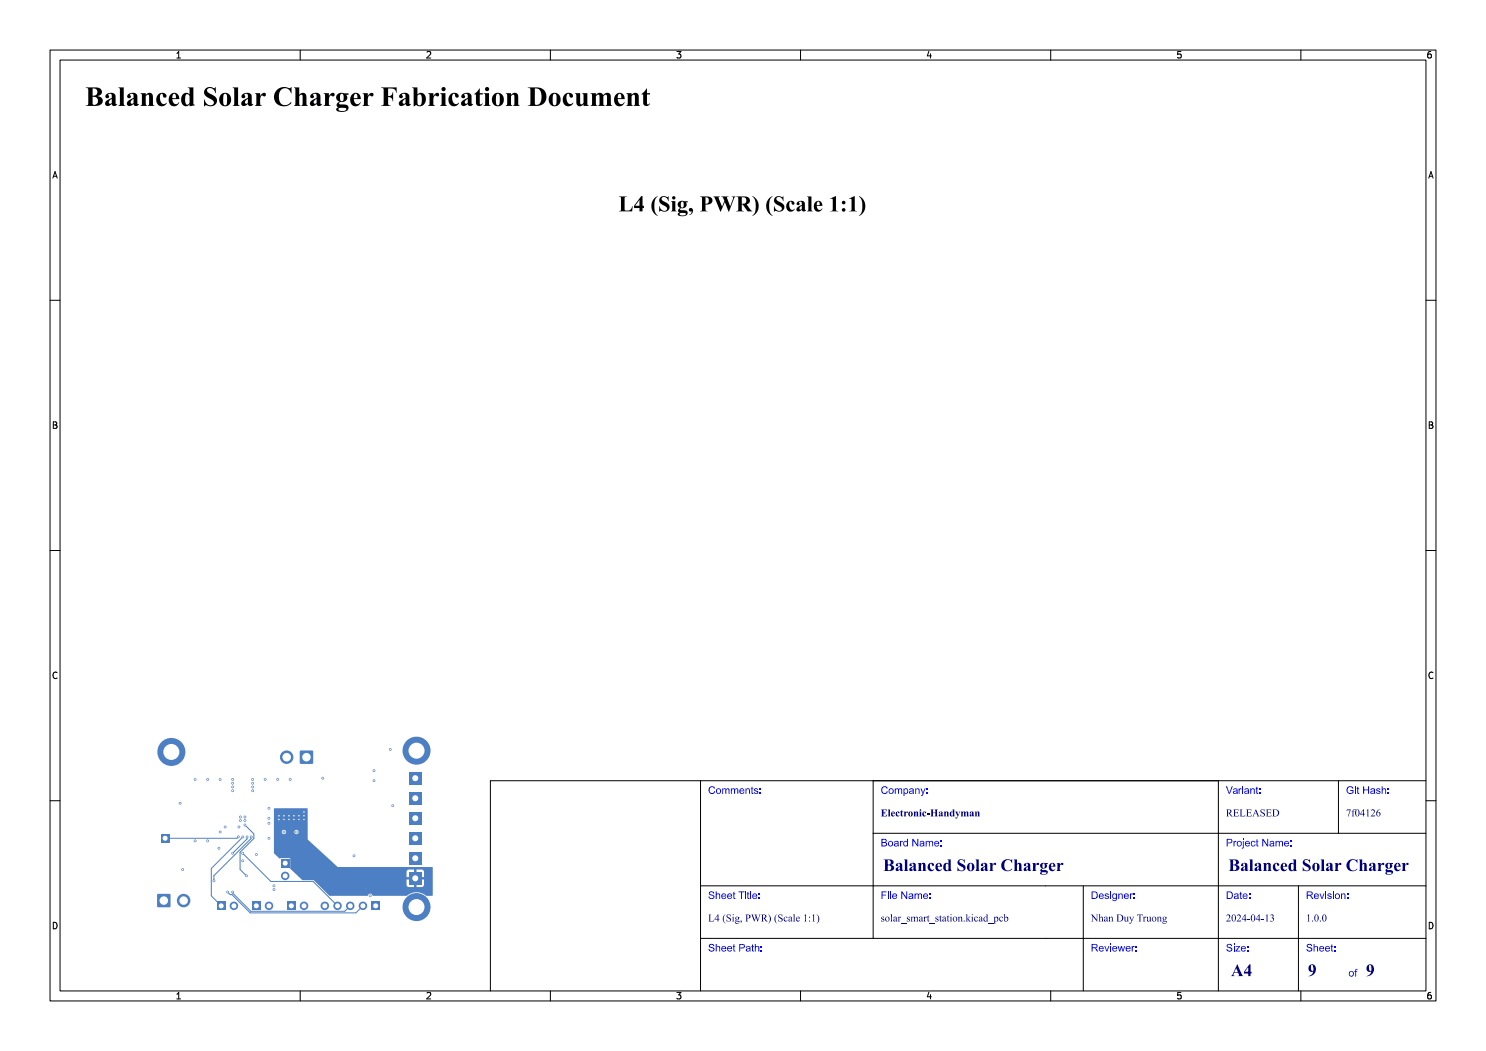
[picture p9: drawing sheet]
<svg xmlns="http://www.w3.org/2000/svg" width="297mm" height="210mm" viewBox="0 0 297 210" stroke-linecap="round" stroke-linejoin="round" font-family="sans-serif">
<defs><g id="words">
<text font-size="5.3" fill="#fff" x="17" y="21.5">Balanced Solar Charger Fabrication Document</text>
<text font-size="4.3" fill="#fff" x="116" y="42.5">L4 (Sig, PWR) (Scale 1:1)</text>
<g font-size="3.3" fill="#fff">
<text x="176.5" y="174.3">Balanced Solar Charger</text>
<text x="245.5" y="174.3">Balanced Solar Charger</text>
<text x="246" y="195.3">A4</text>
<text x="261.4" y="195.3">9</text>
<text x="273" y="195.3">9</text>
</g>
<g font-size="2" fill="#fff">
<text x="141.5" y="158.8">Comments:</text>
<text x="176" y="158.8">Company:</text>
<text x="245" y="158.8">Variant:</text>
<text x="269" y="158.8">Git Hash:</text>
<text x="176" y="163.3">Electronic-Handyman</text>
<text x="245" y="163.3">RELEASED</text>
<text x="269" y="163.3">7f04126</text>
<text x="176" y="169.3">Board Name:</text>
<text x="245" y="169.3">Project Name:</text>
<text x="141.5" y="179.8">Sheet Title:</text>
<text x="176" y="179.8">File Name:</text>
<text x="218" y="179.8">Designer:</text>
<text x="245" y="179.8">Date:</text>
<text x="261" y="179.8">Revision:</text>
<text x="141.5" y="184.3">L4 (Sig, PWR) (Scale 1:1)</text>
<text x="176" y="184.3">solar_smart_station.kicad_pcb</text>
<text x="218" y="184.3">Nhan Duy Truong</text>
<text x="245" y="184.3">2024-04-13</text>
<text x="261" y="184.3">1.0.0</text>
<text x="141.5" y="190.3">Sheet Path:</text>
<text x="218" y="190.3">Reviewer:</text>
<text x="245" y="190.3">Size:</text>
<text x="261" y="190.3">Sheet:</text>
<text x="269.5" y="195.3">of</text>
</g>
<g font-size="1.7" fill="#fff">
<text x="35" y="11.6">1</text>
<text x="85" y="11.6">2</text>
<text x="135" y="11.6">3</text>
<text x="185" y="11.6">4</text>
<text x="235" y="11.6">5</text>
<text x="285" y="11.6">6</text>
<text x="10.5" y="35.6">A</text>
<text x="285.5" y="35.6">A</text>
<text x="10.5" y="85.6">B</text>
<text x="285.5" y="85.6">B</text>
<text x="10.5" y="135.6">C</text>
<text x="285.5" y="135.6">C</text>
<text x="10.5" y="185.6">D</text>
<text x="285.5" y="185.6">D</text>
<text x="35" y="199.7">1</text>
<text x="85" y="199.7">2</text>
<text x="135" y="199.7">3</text>
<text x="185" y="199.7">4</text>
<text x="235" y="199.7">5</text>
<text x="285" y="199.7">6</text>
</g>
</g></defs>
<g fill="#4d7fc4">
<path d="M31.5 178.7h2.5v2.5h-2.5z" fill-rule="evenodd"/>
<path d="M81.7 162.3h2.6v2.5h-2.6z" fill-rule="evenodd"/>
<path d="M81.7 170.2h2.6v2.5h-2.6z" fill-rule="evenodd"/>
<path d="M81.7 154.2h2.6v2.6h-2.6z" fill-rule="evenodd"/>
<path d="M56.1 171.6h1.7v1.7h-1.7z" fill-rule="evenodd"/>
<path d="M81.7 174.3h2.6v2.5h-2.6z" fill-rule="evenodd"/>
<path d="M74.2 180.1h1.7v1.7h-1.7z" fill-rule="evenodd"/>
<path d="M81.7 166.3h2.6v2.5h-2.6z" fill-rule="evenodd"/>
<path d="M57.4 180.1h1.7v1.7h-1.7z" fill-rule="evenodd"/>
<path d="M60 150h2.5v2.6h-2.5z" fill-rule="evenodd"/>
<path d="M81.7 158.2h2.6v2.5h-2.6z" fill-rule="evenodd"/>
<path d="M43.4 180.1h1.7v1.7h-1.7z" fill-rule="evenodd"/>
<path d="M32.1 166.7h1.8v1.6h-1.8z" fill-rule="evenodd"/>
<path d="M50.4 180.1h1.7v1.7h-1.7z" fill-rule="evenodd"/>
</g>
<g fill="#4d7fc4">
<circle cx="36.7" cy="180" r="1.35"/>
<circle cx="83.2" cy="150" r="1.8"/>
<circle cx="83.3" cy="150" r="2.8"/>
<circle cx="57" cy="175" r=".85"/>
<circle cx="72.5" cy="181" r=".85"/>
<circle cx="70" cy="181" r=".85"/>
<circle cx="67.5" cy="181" r=".85"/>
<circle cx="64.9" cy="181" r=".85"/>
<circle cx="60.8" cy="181" r=".85"/>
<circle cx="57.3" cy="151.3" r="1.35"/>
<circle cx="34.2" cy="150.3" r="1.8"/>
<circle cx="34.2" cy="150.3" r="2.8"/>
<circle cx="46.7" cy="181" r=".85"/>
<circle cx="83.2" cy="181.3" r="1.8"/>
<circle cx="83.3" cy="181.3" r="2.8"/>
<circle cx="53.8" cy="181" r=".85"/>
<circle cx="39" cy="155.7" r=".28"/>
<circle cx="53.8" cy="163.5" r=".27"/>
<circle cx="59.2" cy="166.2" r=".27"/>
<circle cx="41.5" cy="168" r=".28"/>
<circle cx="55.5" cy="155.7" r=".28"/>
<circle cx="44" cy="155.7" r=".28"/>
<circle cx="58" cy="155.7" r=".28"/>
<circle cx="36.5" cy="173.7" r=".27"/>
<circle cx="54.8" cy="177.7" r=".28"/>
<circle cx="39" cy="168" r=".28"/>
<circle cx="53" cy="155.7" r=".28"/>
<circle cx="54.8" cy="177" r=".28"/>
<circle cx="56.7" cy="166.2" r=".27"/>
<circle cx="53.7" cy="161.5" r=".27"/>
<circle cx="47.7" cy="165.2" r=".27"/>
<circle cx="41.5" cy="155.7" r=".28"/>
<circle cx="48" cy="163.3" r=".28"/>
<circle cx="46.5" cy="155.7" r=".28"/>
<circle cx="45" cy="165.2" r=".28"/>
<circle cx="46.5" cy="158" r=".27"/>
<circle cx="46.5" cy="157.2" r=".28"/>
<circle cx="48" cy="164" r=".28"/>
<circle cx="46.5" cy="156.5" r=".27"/>
<circle cx="48.9" cy="163.3" r=".27"/>
<circle cx="50.5" cy="156.5" r=".28"/>
<circle cx="50.5" cy="157.2" r=".28"/>
<circle cx="50.5" cy="158" r=".28"/>
<circle cx="53.7" cy="164.5" r=".27"/>
<circle cx="50.5" cy="155.7" r=".28"/>
<circle cx="48.9" cy="164" r=".27"/>
<circle cx="59.7" cy="163" r=".27"/>
<circle cx="56.7" cy="163.8" r=".27"/>
<circle cx="58.8" cy="163.8" r=".28"/>
<circle cx="60.7" cy="163.8" r=".28"/>
<circle cx="55.8" cy="163.8" r=".28"/>
<circle cx="57.7" cy="163" r=".27"/>
<circle cx="60.7" cy="163" r=".27"/>
<circle cx="60.7" cy="162.2" r=".27"/>
<circle cx="56.8" cy="163" r=".27"/>
<circle cx="57.7" cy="163.8" r=".28"/>
<circle cx="55.8" cy="163" r=".27"/>
<circle cx="58.8" cy="163" r=".27"/>
<circle cx="59.7" cy="163.8" r=".27"/>
<circle cx="48.5" cy="172" r=".28"/>
<circle cx="74" cy="179" r=".27"/>
<circle cx="43.8" cy="169.5" r=".28"/>
<circle cx="51.2" cy="170.7" r=".28"/>
<circle cx="36" cy="160.5" r=".27"/>
<circle cx="53.7" cy="167.5" r=".27"/>
<circle cx="44" cy="166.2" r=".28"/>
<circle cx="47.6" cy="167.2" r=".27"/>
<circle cx="78.5" cy="161" r=".28"/>
<circle cx="74.7" cy="156" r=".27"/>
<circle cx="78" cy="149.8" r=".28"/>
<circle cx="64.5" cy="155.5" r=".27"/>
<circle cx="70.8" cy="171" r=".28"/>
<circle cx="74.7" cy="154" r=".27"/>
<circle cx="48.5" cy="167.2" r=".28"/>
<circle cx="48.5" cy="170.5" r=".28"/>
<circle cx="45.5" cy="178.2" r=".28"/>
<circle cx="46.5" cy="178.2" r=".28"/>
<circle cx="49.4" cy="167.2" r=".27"/>
<circle cx="46.5" cy="170.5" r=".28"/>
<circle cx="49.3" cy="175" r=".28"/>
<circle cx="48.9" cy="164.8" r=".27"/>
<circle cx="50.2" cy="167.2" r=".28"/>
<circle cx="42.8" cy="176" r=".28"/>
</g>
<path d="M45.5 178.3l.5 .5h.4l3.6 3.6h21.1l1.4-1.4M46.5 178.3v.2l3.6 3.6h18.8l1.1-1.1M47.6 167.2l-.2 .3h-14.4M48.5 170.5l5.6 5.6h8.5l4.9 4.9M48.5 167.2l-6.3 6.3v5.5l2 2M48.9 164.8l1.8 1.8v.9l-2.7 2.8v3.4l1.2 1.3M49.4 167.2v.4l-2.9 2.9M50.2 167.2v.3l-7.5 7.5v1" fill="none" stroke="#4d7fc4" stroke-width=".2"/>
<path d="M54.8 161.6l6.6-.1 .1 6.3 6 5.4 18.9 .1 .1 5.6-.1 .1h-1.2a3.1 3.1 0 0 0-3.9 0h-6.8a.56 .56 0 0 0-.5-.4 .56 .56 0 0 0-.5 .4h-7.7l-3.1-3.1h-2.3l-1.7-1.7h22.6v1.1h1.2v.4h-1.2v1.2l.1 .2 .3 .2h1v-1.3h.5v1.3h1.1l.4-.4v-1.2h-1.2v-.4h1.2v-1.3l-.3-.2h-1.2v1.2h-.5v-1.2h-1.1l-.3 .4h-22.6l-.7-.7v-2l-2.1 .1-1.1-1.1-.1-4.3h1.6a.44 .44 0 0 0 .5 .5 .44 .44 0 0 0 .4-.5h1.6a.44 .44 0 0 0 .6 .5 .44 .44 0 0 0 .2-.7 .44 .44 0 0 0-.8 .1v.1h-1.6a.44 .44 0 0 0-.4-.4 .44 .44 0 0 0-.5 .4h-1.6z" fill-rule="evenodd" fill="#4d7fc4"/>
<g fill="#fff">
<circle cx="39" cy="155.8" r=".15"/>
<circle cx="53.8" cy="163.5" r=".15"/>
<circle cx="59.3" cy="166.2" r=".15"/>
<circle cx="41.5" cy="168" r=".15"/>
<circle cx="55.5" cy="155.8" r=".15"/>
<circle cx="44" cy="155.8" r=".15"/>
<circle cx="58" cy="155.8" r=".15"/>
<circle cx="36.5" cy="173.7" r=".15"/>
<circle cx="54.7" cy="177.8" r=".15"/>
<circle cx="39" cy="168" r=".15"/>
<circle cx="53" cy="155.8" r=".15"/>
<circle cx="54.7" cy="177" r=".15"/>
<circle cx="56.8" cy="166.2" r=".15"/>
<circle cx="53.8" cy="161.5" r=".15"/>
<circle cx="47.8" cy="165.3" r=".15"/>
<circle cx="41.5" cy="155.8" r=".15"/>
<circle cx="48" cy="163.2" r=".15"/>
<circle cx="46.5" cy="155.8" r=".15"/>
<circle cx="45" cy="165.3" r=".15"/>
<circle cx="46.5" cy="158" r=".15"/>
<circle cx="46.5" cy="157.3" r=".15"/>
<circle cx="48" cy="163.9" r=".15"/>
<circle cx="46.5" cy="156.5" r=".15"/>
<circle cx="48.9" cy="163.2" r=".15"/>
<circle cx="50.5" cy="156.5" r=".15"/>
<circle cx="50.5" cy="157.2" r=".15"/>
<circle cx="50.5" cy="158" r=".15"/>
<circle cx="53.8" cy="164.5" r=".15"/>
<circle cx="50.5" cy="155.8" r=".15"/>
<circle cx="48.9" cy="163.9" r=".15"/>
<circle cx="59.8" cy="163" r=".15"/>
<circle cx="56.8" cy="163.7" r=".15"/>
<circle cx="58.7" cy="163.7" r=".15"/>
<circle cx="60.7" cy="163.7" r=".15"/>
<circle cx="55.7" cy="163.7" r=".15"/>
<circle cx="57.7" cy="163" r=".15"/>
<circle cx="60.7" cy="163" r=".15"/>
<circle cx="60.7" cy="162.3" r=".15"/>
<circle cx="56.8" cy="163" r=".15"/>
<circle cx="57.7" cy="163.7" r=".15"/>
<circle cx="55.7" cy="163" r=".15"/>
<circle cx="58.7" cy="163" r=".15"/>
<circle cx="59.8" cy="163.7" r=".15"/>
<circle cx="48.5" cy="172" r=".15"/>
<circle cx="74" cy="179" r=".15"/>
<circle cx="43.7" cy="169.5" r=".15"/>
<circle cx="51.2" cy="170.8" r=".15"/>
<circle cx="36" cy="160.5" r=".15"/>
<circle cx="53.8" cy="167.5" r=".15"/>
<circle cx="44" cy="166.2" r=".15"/>
<circle cx="47.6" cy="167.2" r=".15"/>
<circle cx="78.5" cy="161" r=".15"/>
<circle cx="74.8" cy="156" r=".15"/>
<circle cx="78" cy="149.8" r=".15"/>
<circle cx="64.5" cy="155.5" r=".15"/>
<circle cx="70.8" cy="171" r=".15"/>
<circle cx="74.8" cy="154" r=".15"/>
<circle cx="48.5" cy="167.2" r=".15"/>
<circle cx="48.5" cy="170.5" r=".15"/>
<circle cx="45.5" cy="178.2" r=".15"/>
<circle cx="46.5" cy="178.2" r=".15"/>
<circle cx="49.4" cy="167.2" r=".15"/>
<circle cx="46.5" cy="170.5" r=".15"/>
<circle cx="49.2" cy="175" r=".15"/>
<circle cx="48.9" cy="164.8" r=".15"/>
<circle cx="50.2" cy="167.2" r=".15"/>
<circle cx="42.7" cy="176" r=".15"/>
<circle cx="32.7" cy="180" r=".85"/>
<circle cx="36.7" cy="180" r=".85"/>
<circle cx="83" cy="163.5" r=".6"/>
<circle cx="83.2" cy="150" r="1.6"/>
<circle cx="83" cy="171.5" r=".6"/>
<circle cx="83" cy="155.5" r=".6"/>
<circle cx="57" cy="172.5" r=".5"/>
<circle cx="57" cy="175" r=".5"/>
<circle cx="83" cy="175.5" r=".6"/>
<circle cx="75.1" cy="181" r=".5"/>
<circle cx="72.5" cy="181" r=".5"/>
<circle cx="70" cy="181" r=".5"/>
<circle cx="67.5" cy="181" r=".5"/>
<circle cx="64.9" cy="181" r=".5"/>
<circle cx="83" cy="167.5" r=".6"/>
<circle cx="58.2" cy="181" r=".5"/>
<circle cx="60.8" cy="181" r=".5"/>
<circle cx="61.3" cy="151.3" r=".85"/>
<circle cx="57.3" cy="151.3" r=".85"/>
<circle cx="34.2" cy="150.3" r="1.6"/>
<circle cx="83" cy="159.5" r=".6"/>
<circle cx="44.2" cy="181" r=".5"/>
<circle cx="46.8" cy="181" r=".5"/>
<circle cx="83.2" cy="181.2" r="1.6"/>
<circle cx="33" cy="167.5" r=".5"/>
<circle cx="51.2" cy="181" r=".5"/>
<circle cx="53.8" cy="181" r=".5"/>
</g>
<g fill="none" stroke="#000" stroke-width=".2">
<path d="M10 10h277v190h-277zM12 12h273v186h-273zM35.3 11.6h.8M35.3 10.7l.4-.4v1.3M60 10v2M85.3 10.4l.5-.1 .3 .4-.8 .9h.8M110 10v2M135.3 10.3h.8l-.4 .5 .3 .1v.6l-.2 .1-.5-.1M160 10v2M185.7 10.2l-.4 1h.9M186 10.7v.9M210 10v2"/>
<path d="M236 10.3h-.6l-.1 .6 .2-.1 .5 .1 .1 .1-.1 .5-.2 .1-.5-.1M260 10v2M286 10.3l-.4 .1-.2 .2-.1 .7 .3 .3 .4-.1 .1-.5-.1-.1-.4-.1-.3 .2M10.6 35.6l.4-1.3 .4 1.3M10.7 35.2h.6M285.6 35.6l.4-1.3 .4 1.3M285.7 35.2h.6M10 60h2M285 60h2M10.7 84.3h.4l.2 .2-.2 .4 .2 .1 .1 .3-.2 .3h-.5zM10.7 84.9h.4M285.7 84.3h.4l.2 .2-.2 .4 .2 .1 .1 .3-.2 .3h-.5z"/>
<path d="M285.7 84.9h.4M10 110h2M285 110h2M11.4 134.4a.62 .62 0 0 0-.9 .5 .62 .62 0 0 0 .7 .7l.2-.1M286.4 134.4a.62 .62 0 0 0-.9 .5 .62 .62 0 0 0 .7 .7l.2-.1M10 160h2M285 160h2M10.7 184.3a.66 .66 0 0 1 .7 .6 .66 .66 0 0 1-.7 .7zM35.3 198.7l.4-.4v1.3M35.3 199.6h.8M60 198v2M85.3 198.4l.5-.1 .3 .4-.8 .9h.8"/>
<path d="M110 198v2M135.3 198.3h.8l-.4 .5 .3 .1v.6l-.2 .1-.5-.1M160 198v2M185.7 198.2l-.4 1h.9M186 198.7v.9M210 198v2M236 198.3h-.6l-.1 .6 .2-.1 .5 .1 .1 .1-.1 .5-.2 .1-.5-.1M260 198v2M285.7 184.3a.66 .66 0 0 1 .7 .6 .66 .66 0 0 1-.7 .7zM286 198.3l-.4 .1-.2 .2-.1 .8 .3 .2 .4-.1 .1-.5-.1-.1-.4-.1-.3 .2"/>
</g>
<path d="M261.8 192.9a.88 .88 0 0 1 1.1 .1 .88 .88 0 0 1 0 1.2 1.36 1.36 0 0 1-1.4 .8 1.12 1.12 0 0 0 1-.9l-.2 .1a.66 .66 0 0 1-.7-.3 .66 .66 0 0 1-.1-.6h.5a.46 .46 0 0 0 0 .5 .46 .46 0 0 0 .5 .2 .84 .84 0 0 0-.4-1.2l-.1 .5h-.5z" fill-rule="evenodd" fill="#00007f"/>
<g fill="#00f">
<path d="M261.3 188.7h.7l.2 .3-.1 .1a.32 .32 0 0 0-.4-.4 .32 .32 0 0 0-.2 .5h.2a.5 .5 0 0 1 .6 .6 .5 .5 0 0 1-.8 .3l-.4-.3v-.2h.2a.39 .39 0 0 0 .4 .4 .39 .39 0 0 0 .4-.4l-.8-.3-.1-.3z" fill-rule="evenodd"/>
<path d="M262.6 188.6h.1v.6l.4-.2 .3 .2v.9h-.1v-.7a.27 .27 0 0 0-.4-.2 .27 .27 0 0 0-.2 .3v.6h-.1z" fill-rule="evenodd"/>
<path d="M263.8 189.2l.1-.1a.51 .51 0 0 1 .5 0 .51 .51 0 0 1 .3 .5h-.9l.3 .4 .6-.2a.52 .52 0 0 1-.7 .3 .52 .52 0 0 1-.3-.6h.8l-.3-.3-.3 .3h-.2z" fill-rule="evenodd"/>
<path d="M265 189.2v-.1a.51 .51 0 0 1 .6 0 .51 .51 0 0 1 .2 .5h-.8l.3 .4 .5-.2a.52 .52 0 0 1-.6 .3 .52 .52 0 0 1-.4-.6h.8l-.3-.3-.3 .3h-.2z" fill-rule="evenodd"/>
<path d="M266.1 188.8l.2-.1v.3h.2v.2h-.2v.6l.2 .3a.27 .27 0 0 1-.3 0 .27 .27 0 0 1-.1-.3v-.6h-.2z" fill-rule="evenodd"/>
<path d="M266.7 189h.2v.2h-.2z" fill-rule="evenodd"/>
<path d="M266.7 189.9h.2v.2h-.2z" fill-rule="evenodd"/>
<path d="M269.8 194.1a.54 .54 0 0 1 .8 .2 .54 .54 0 0 1-.3 .7 .54 .54 0 0 1-.7-.4h.2a.37 .37 0 0 0 .5 .4 .37 .37 0 0 0 .1-.7l-.4-.1-.2 .4h-.2z" fill-rule="evenodd"/>
<path d="M270.9 193.7l.4-.1v.2l-.2 .1 .2 .3h-.3v.9h-.1v-.9h-.2z" fill-rule="evenodd"/>
</g>
<path d="M273.4 192.9a.88 .88 0 0 1 1.1 .1 .88 .88 0 0 1 0 1.2 1.35 1.35 0 0 1-1.4 .8 1.12 1.12 0 0 0 1-.9l-.2 .1a.66 .66 0 0 1-.7-.3 .66 .66 0 0 1-.1-.6h.5a.46 .46 0 0 0 0 .5 .46 .46 0 0 0 .5 .2 .84 .84 0 0 0-.4-1.2l-.1 .5h-.5z" fill-rule="evenodd" fill="#00007f"/>
<g fill="#00f">
<path d="M245.3 188.7h.7l.2 .3-.1 .1a.32 .32 0 0 0-.4-.4 .32 .32 0 0 0-.2 .5h.2a.5 .5 0 0 1 .6 .6 .5 .5 0 0 1-.8 .3l-.4-.3v-.2h.2a.39 .39 0 0 0 .4 .4 .39 .39 0 0 0 .4-.4l-.8-.3-.1-.3z" fill-rule="evenodd"/>
<path d="M246.6 188.6h.1v.2h-.1z" fill-rule="evenodd"/>
<path d="M246.6 189h.1v1.1h-.1z" fill-rule="evenodd"/>
<path d="M247 189h.8l-.7 1h.8v.1h-1l.7-.9h-.6z" fill-rule="evenodd"/>
<path d="M248.1 189.2l.1-.1a.51 .51 0 0 1 .6 0 .51 .51 0 0 1 .2 .5h-.8l.2 .4 .6-.2a.52 .52 0 0 1-.7 .3 .52 .52 0 0 1-.3-.6h.8l-.3-.3-.3 .3h-.2z" fill-rule="evenodd"/>
<path d="M249.3 189h.2v.2h-.2z" fill-rule="evenodd"/>
<path d="M249.3 189.9h.2v.2h-.2z" fill-rule="evenodd"/>
</g>
<g fill="#00007f">
<path d="M247.3 192.7l1 2.1 .2 .2h-1.1l.3-.1-.2-.5h-.9l-.1 .5 .3 .1h-.8l.6-.7h.8l-.3-.8-.4 .8h-.1z" fill-rule="evenodd"/>
<path d="M249.7 192.7h.2v1.5h.2v.3h-.2v.5h-.4v-.5h-.9v-.3h.9v-.9l-.7 .9h-.2z" fill-rule="evenodd"/>
</g>
<path d="M285 177h-41.5v21M243.5 187.5h41.5M259.5 187.5v10.5" fill="none" stroke="#000" stroke-width=".2"/>
<g fill="#00f">
<path d="M261.2 178.1h.6a.42 .42 0 0 1 .6 .4 .42 .42 0 0 1-.4 .4l.5 .7h-.2a.74 .74 0 0 0-.9-.6v.6h-.2v-.8l.9-.1a.25 .25 0 0 0 0-.3 .25 .25 0 0 0-.2-.1h-.5v.5h-.2z" fill-rule="evenodd"/>
<path d="M262.7 178.7a.51 .51 0 0 1 .7-.1 .51 .51 0 0 1 .2 .5h-.8l.2 .4 .6-.2a.52 .52 0 0 1-.7 .3 .52 .52 0 0 1-.3-.6h.8l-.3-.3-.3 .3h-.2z" fill-rule="evenodd"/>
<path d="M263.7 178.5h.2l.3 .9 .3-.9h.2l-.4 1.1h-.2z" fill-rule="evenodd"/>
<path d="M264.9 178.1h.2v.2h-.2z" fill-rule="evenodd"/>
<path d="M264.9 178.5h.2v1.1h-.2z" fill-rule="evenodd"/>
<path d="M265.4 178.6h.5l.2 .2h-.1a.21 .21 0 0 0-.3-.2 .21 .21 0 0 0-.1 .3 .43 .43 0 0 1 .4 .1 .43 .43 0 0 1 .2 .4l-.3 .2h-.4l-.2-.3h.2a.24 .24 0 0 0 .2 .3 .24 .24 0 0 0 .2-.4 .43 .43 0 0 1-.6-.5z" fill-rule="evenodd"/>
<path d="M266.4 178.1h.2v.2h-.2z" fill-rule="evenodd"/>
<path d="M266.4 178.5h.2v1.1h-.2z" fill-rule="evenodd"/>
<path d="M267 178.6a.55 .55 0 0 1 .8 .2 .55 .55 0 0 1-.3 .8 .55 .55 0 0 1-.7-.5h.2a.37 .37 0 0 0 .5 .4 .37 .37 0 0 0 .1-.7l-.4-.1-.2 .4h-.2z" fill-rule="evenodd"/>
<path d="M268 178.5h.2v.2l.3-.2a.35 .35 0 0 1 .4 .5v.6h-.2v-.6a.27 .27 0 0 0-.3-.3 .27 .27 0 0 0-.2 .3v.6h-.2z" fill-rule="evenodd"/>
<path d="M269.2 178.5h.3v.2h-.3z" fill-rule="evenodd"/>
<path d="M269.2 179.4h.3v.2h-.3z" fill-rule="evenodd"/>
</g>
<g fill="#00007f">
<path d="M261.3 182.9l.3-.2v1.3l.2 .1h-.5l.2-.1v-.9l-.1-.2z" fill-rule="evenodd"/>
<path d="M262.9 182.8l.1-.1a.7 .7 0 0 1 .6 .7 .7 .7 0 0 1-.6 .7l-.3-.5 .2-.1a.36 .36 0 0 0-.1 .4 .36 .36 0 0 0 .4 .1l.2-.8-.2-.4a.42 .42 0 0 0-.3 .7l-.2-.1z" fill-rule="evenodd"/>
<path d="M264.4 182.8l.2-.1a.7 .7 0 0 1 .5 .7 .7 .7 0 0 1-.6 .7l-.3-.5 .2-.1a.36 .36 0 0 0 0 .4 .36 .36 0 0 0 .4 .1l.1-.6-.2-.6a.34 .34 0 0 0-.3 .5v.2h-.2z" fill-rule="evenodd"/>
<circle cx="262.3" cy="184" r=".11"/>
<circle cx="263.9" cy="184" r=".11"/>
</g>
<path d="M259.5 177v10.5" fill="none" stroke="#000" stroke-width=".2"/>
<g fill="#00f">
<path d="M245.2 178.1h.5a.75 .75 0 0 1 .7 .8 .75 .75 0 0 1-.7 .7h-.5v-.1h.5a.58 .58 0 0 0 .5-.6 .58 .58 0 0 0-.5-.6h-.3v1.2h-.2z" fill-rule="evenodd"/>
<path d="M246.7 178.7l.2-.1a.47 .47 0 0 1 .6 0 .47 .47 0 0 1 0 .6l.1 .4-.2-.1-.5 .1-.3-.1v-.2l.6 .2 .2-.4-.8 .2a.57 .57 0 0 1 .8-.4l-.2-.2-.6 .1z" fill-rule="evenodd"/>
<path d="M247.9 178.3l.2-.1v.3h.1v.2h-.1v.6l.2 .3a.27 .27 0 0 1-.3 0 .27 .27 0 0 1-.1-.3v-.6h-.2z" fill-rule="evenodd"/>
<path d="M248.5 178.7a.51 .51 0 0 1 .6-.1 .51 .51 0 0 1 .3 .5h-.9l.3 .4 .6-.2a.52 .52 0 0 1-.7 .3 .52 .52 0 0 1-.3-.6h.8l-.3-.3-.3 .3h-.2z" fill-rule="evenodd"/>
<path d="M249.6 178.5h.2v.2h-.2z" fill-rule="evenodd"/>
<path d="M249.6 179.4h.2v.2h-.2z" fill-rule="evenodd"/>
</g>
<path d="M285 166.5h-41.5v10.5" fill="none" stroke="#000" stroke-width=".2"/>
<g fill="#00f">
<path d="M245.2 167.6h.5a.46 .46 0 0 1 .6 .5 .46 .46 0 0 1-.5 .4h-.4v.6h-.2v-.8h.7l.2-.2-.2-.3h-.5v.5h-.2z" fill-rule="evenodd"/>
<path d="M246.5 168h.2v.2l.4-.2v.2a.24 .24 0 0 0-.3 .1 .24 .24 0 0 0-.1 .3v.5h-.2z" fill-rule="evenodd"/>
<path d="M247.3 168.1a.54 .54 0 0 1 .9 .2 .54 .54 0 0 1-.3 .7 .54 .54 0 0 1-.7-.4h.2a.37 .37 0 0 0 .5 .4 .37 .37 0 0 0 .1-.7l-.4-.1-.2 .4h-.2z" fill-rule="evenodd"/>
<path d="M248.4 167.6h.2v.2h-.2z" fill-rule="evenodd"/>
<path d="M248.4 168h.2v1.2a.3 .3 0 0 1-.1 .3 .3 .3 0 0 1-.3 0l.2-.2z" fill-rule="evenodd"/>
<path d="M249 168.2v-.1a.51 .51 0 0 1 .6 0 .51 .51 0 0 1 .2 .5h-.8l.3 .4 .5-.2a.52 .52 0 0 1-.6 .3 .52 .52 0 0 1-.4-.6h.8l-.3-.3-.3 .3h-.2z" fill-rule="evenodd"/>
<path d="M250.2 168.1h.5l.2 .3h-.2a.34 .34 0 0 0-.5-.1 .34 .34 0 0 0 0 .5l.3 .2 .3-.3 .1 .1a.53 .53 0 0 1-.8 .2 .53 .53 0 0 1 0-.8z" fill-rule="evenodd"/>
<path d="M251.1 167.8l.2-.1v.3h.2v.2h-.2v.6l.2 .3a.27 .27 0 0 1-.3 0 .27 .27 0 0 1-.1-.3v-.6h-.1z" fill-rule="evenodd"/>
<path d="M252.3 167.6h.2l.8 1.2v-1.2h.2v1.5h-.2l-.8-1.2v1.2h-.2z" fill-rule="evenodd"/>
<path d="M253.9 168.1h.1a.47 .47 0 0 1 .6 0 .47 .47 0 0 1 .1 .6v.4l-.2-.1-.5 .1-.3-.1v-.2l.6 .2 .2-.4-.8 .2a.57 .57 0 0 1 .8-.4l-.2-.2-.6 .1z" fill-rule="evenodd"/>
<path d="M254.9 168h.2v.2l.4-.2 .2 .2 .3-.2 .3 .1 .1 1h-.2v-.9a.26 .26 0 0 0-.3 0 .26 .26 0 0 0-.1 .3v.6h-.2v-.8l-.3-.1-.2 .9h-.2z" fill-rule="evenodd"/>
<path d="M256.8 168.2v-.1a.51 .51 0 0 1 .6 0 .51 .51 0 0 1 .2 .5h-.8l.3 .4 .5-.2a.52 .52 0 0 1-.6 .3 .52 .52 0 0 1-.4-.6h.8l-.3-.3-.3 .3h-.2z" fill-rule="evenodd"/>
<path d="M257.9 168h.2v.2h-.2z" fill-rule="evenodd"/>
<path d="M257.9 168.9h.2v.2h-.2z" fill-rule="evenodd"/>
</g>
<g fill="#00007f">
<path d="M245.2 182.8a.42 .42 0 0 1 .6 .1 .42 .42 0 0 1-.1 .6l-.4 .5 .7-.1-.1 .2h-.8a.87 .87 0 0 0 .5-1.1l-.2-.1-.3 .2z" fill-rule="evenodd"/>
<path d="M246.3 182.8l.2-.1a.7 .7 0 0 1 .5 .7 .7 .7 0 0 1-.6 .7l-.3-.5 .2-.1a.36 .36 0 0 0 0 .4 .36 .36 0 0 0 .4 .1l.1-.8-.2-.4a.42 .42 0 0 0-.3 .7l-.2-.1z" fill-rule="evenodd"/>
<path d="M247.3 182.8a.42 .42 0 0 1 .6 .1 .42 .42 0 0 1-.1 .6l-.4 .5 .7-.1-.1 .2h-.8a.87 .87 0 0 0 .5-1.1l-.2-.1-.3 .2z" fill-rule="evenodd"/>
<path d="M248.8 182.7h.2v.9h.1v.2h-.1v.3h-.2v-.3h-.6v-.2h.6v-.7l-.6 .7z" fill-rule="evenodd"/>
<path d="M249.3 183.6h.5v.1h-.5z" fill-rule="evenodd"/>
<path d="M250.2 182.8l.1-.1a.7 .7 0 0 1 .6 .7 .7 .7 0 0 1-.6 .7l-.3-.5 .2-.1a.36 .36 0 0 0 0 .4 .36 .36 0 0 0 .3 .1l.2-.6-.2-.6a.34 .34 0 0 0-.3 .5v.2h-.2z" fill-rule="evenodd"/>
<path d="M251.6 182.7h.1v.9h.2v.2h-.2v.3h-.1v-.3h-.6v-.2h.6v-.7l-.6 .7z" fill-rule="evenodd"/>
<path d="M252.1 183.6h.5v.1h-.5z" fill-rule="evenodd"/>
<path d="M253 182.9l.3-.2v1.3l.2 .1h-.5l.2-.1v-1z" fill-rule="evenodd"/>
<path d="M254 182.8h.4a.31 .31 0 0 1 0 .5 .44 .44 0 0 1 .1 .7 .44 .44 0 0 1-.6 0 .34 .34 0 0 0 .6-.1 .34 .34 0 0 0-.4-.5 .28 .28 0 0 0 .3-.2 .28 .28 0 0 0-.1-.3 .28 .28 0 0 0-.4 .1z" fill-rule="evenodd"/>
</g>
<g fill="#00f">
<path d="M218.2 188.6h.6a.42 .42 0 0 1 .6 .4 .42 .42 0 0 1-.4 .4l.5 .7h-.2l-.4-.6h-.3h-.2v.6h-.2v-.8l.9-.1a.25 .25 0 0 0 0-.3 .25 .25 0 0 0-.2-.1h-.5v.5h-.2z" fill-rule="evenodd"/>
<path d="M219.7 189.2l.1-.1a.51 .51 0 0 1 .6 0 .51 .51 0 0 1 .2 .5h-.8l.2 .4 .6-.2a.52 .52 0 0 1-.7 .3 .52 .52 0 0 1-.3-.6h.8l-.3-.3-.3 .3h-.2z" fill-rule="evenodd"/>
<path d="M220.7 189h.2l.3 .9 .3-.9h.2l-.4 1.1h-.2z" fill-rule="evenodd"/>
<path d="M221.9 188.6h.2v.2h-.2z" fill-rule="evenodd"/>
<path d="M221.9 189h.2v1.1h-.2z" fill-rule="evenodd"/>
<path d="M222.4 189.2l.1-.1a.51 .51 0 0 1 .6 0 .51 .51 0 0 1 .2 .5h-.8l.2 .4 .6-.2a.52 .52 0 0 1-.7 .3 .52 .52 0 0 1-.3-.6h.8l-.3-.3-.3 .3h-.2z" fill-rule="evenodd"/>
<path d="M223.4 189h.2l.2 .9 .2-.9h.2l.2 .9 .3-.9h.2l-.4 1.1h-.2l-.2-.8-.2 .8h-.2z" fill-rule="evenodd"/>
<path d="M225.1 189.2l.1-.1a.51 .51 0 0 1 .6 0 .51 .51 0 0 1 .2 .5h-.8l.2 .4 .6-.2a.52 .52 0 0 1-.7 .3 .52 .52 0 0 1-.3-.6h.8l-.3-.3-.3 .3h-.2z" fill-rule="evenodd"/>
<path d="M226.2 189h.2v.2l.3-.2v.2a.24 .24 0 0 0-.3 .1 .24 .24 0 0 0 0 .3v.5h-.2z" fill-rule="evenodd"/>
<path d="M226.9 189h.3v.2h-.3z" fill-rule="evenodd"/>
<path d="M226.9 189.9h.3v.2h-.3z" fill-rule="evenodd"/>
</g>
<path d="M209 187.5h34.5M216.5 187.5v10.5" fill="none" stroke="#000" stroke-width=".2"/>
<g fill="#00f">
<path d="M218.2 178.1h.5a.75 .75 0 0 1 .7 .8 .75 .75 0 0 1-.7 .7h-.5v-.1h.5a.58 .58 0 0 0 .5-.6 .58 .58 0 0 0-.5-.6h-.3v1.2h-.2z" fill-rule="evenodd"/>
<path d="M219.7 178.7a.51 .51 0 0 1 .7-.1 .51 .51 0 0 1 .2 .5h-.8l.2 .4 .6-.2a.52 .52 0 0 1-.7 .3 .52 .52 0 0 1-.3-.6h.8l-.3-.3-.3 .3h-.2z" fill-rule="evenodd"/>
<path d="M220.9 178.6h.5l.2 .2h-.2a.21 .21 0 0 0-.2-.2 .21 .21 0 0 0-.1 .3 .43 .43 0 0 1 .4 .1 .43 .43 0 0 1 .1 .4l-.2 .2h-.4l-.2-.3h.1a.24 .24 0 0 0 .3 .3 .24 .24 0 0 0 .2-.4 .43 .43 0 0 1-.6-.5z" fill-rule="evenodd"/>
<path d="M221.9 178.1h.2v.2h-.2z" fill-rule="evenodd"/>
<path d="M221.9 178.5h.2v1.1h-.2z" fill-rule="evenodd"/>
<path d="M222.4 178.6l.3-.1 .4 .2v-.2h.1v1a.48 .48 0 0 1-.3 .6 .48 .48 0 0 1-.6-.4l.5 .2 .2-.1v-.2a.47 .47 0 0 1-.5-.1 .47 .47 0 0 1-.2-.4h.2a.34 .34 0 0 0 .4 .4 .34 .34 0 0 0 .1-.6 .3 .3 0 0 0-.3-.2 .3 .3 0 0 0-.2 .4h-.2z" fill-rule="evenodd"/>
<path d="M223.5 178.5h.2v.2l.3-.2 .3 .1 .1 1h-.2v-.6a.27 .27 0 0 0-.3-.3 .27 .27 0 0 0-.2 .3v.6h-.2z" fill-rule="evenodd"/>
<path d="M224.8 178.7a.51 .51 0 0 1 .6-.1 .51 .51 0 0 1 .2 .5h-.8l.3 .4 .5-.2a.52 .52 0 0 1-.6 .3 .52 .52 0 0 1-.4-.6h.8l-.3-.3-.3 .3h-.2z" fill-rule="evenodd"/>
<path d="M225.8 178.5h.2v.2l.4-.2v.2a.25 .25 0 0 0-.3 .1 .25 .25 0 0 0-.1 .3v.5h-.2z" fill-rule="evenodd"/>
<path d="M226.6 178.5h.2v.2h-.2z" fill-rule="evenodd"/>
<path d="M226.6 179.4h.2v.2h-.2z" fill-rule="evenodd"/>
</g>
<path d="M209 177h34.5M216.5 177v10.5" fill="none" stroke="#000" stroke-width=".2"/>
<g fill="#00007f">
<path d="M218 182.7h.4l.8 1.1v-.9l-.2-.2h.5l-.2 .2v1.2l-1-1.1 .1 1 .1 .1h-.4l.2-.1v-1.1z" fill-rule="evenodd"/>
<path d="M219.5 182.8l.4-.1v.7l.2-.2h.3v.8l.2 .1h-.5l.2-.2-.1-.5-.1-.1-.2 .1v.6l.1 .1h-.4l.1-.1v-.9v-.3z" fill-rule="evenodd"/>
<path d="M220.8 183.2l.5 .1 .1 .7 .1-.1-.1 .2-.7-.1v-.1l.3 .1 .2-.1v-.3l-.5 .3 .5-.4-.2-.3-.3 .3z" fill-rule="evenodd"/>
<path d="M221.5 183.3l.3-.1v.2a.29 .29 0 0 1 .4-.2 .29 .29 0 0 1 .2 .3v.5l.1 .1h-.4l.1-.2v-.5l-.1-.1-.3 .1 .1 .6 .1 .1h-.5l.2-.1v-.4v-.3z" fill-rule="evenodd"/>
<path d="M223.1 182.7h.6a.7 .7 0 0 1 .8 .7 .7 .7 0 0 1-.8 .7h-.6l.2-.1v-1.2h.2v1.2a.65 .65 0 0 0 .8-.7 .65 .65 0 0 0-1-.5z" fill-rule="evenodd"/>
<path d="M224.6 183.2h.3v.7l.2 .1 .2-.1v-.6l-.1-.1h.3v.8h.1l-.3 .2v-.2l-.2 .1h-.2l-.1-.8z" fill-rule="evenodd"/>
<path d="M225.7 183.2h.4l-.1 .1 .2 .6 .3-.6-.1-.1h.3l-.6 1.2-.2 .2-.2-.2h.3l.2-.3z" fill-rule="evenodd"/>
<path d="M227.3 182.7h1.1v.4l-.1-.2-.4-.1v1.2l.2 .1h-.6l.2-.1v-1.2h-.3l-.2 .3z" fill-rule="evenodd"/>
<path d="M228.4 183.3l.3-.1v.2l.2-.2h.2l-.4 .3v.5l.2 .1h-.5l.2-.1v-.4l-.1-.3z" fill-rule="evenodd"/>
<path d="M229.1 183.2h.3v.7l.2 .1 .2-.1v-.6l-.1-.1h.3v.8h.1l-.3 .2v-.2l-.2 .1h-.2l-.2-.8z" fill-rule="evenodd"/>
<path d="M230.4 183.3a.46 .46 0 0 1 .7 .1 .46 .46 0 0 1-.3 .7 .46 .46 0 0 1-.6-.5h.2a.34 .34 0 0 0 .1 .4 .34 .34 0 0 0 .5-.1 .34 .34 0 0 0-.1-.4l-.3-.3-.2 .4h-.2z" fill-rule="evenodd"/>
<path d="M231.2 183.3l.3-.1v.2a.29 .29 0 0 1 .4-.2 .29 .29 0 0 1 .2 .3v.5l.1 .1h-.4l.1-.2v-.5l-.1-.1-.3 .1v.6l.2 .1h-.5l.2-.1v-.4l-.1-.3z" fill-rule="evenodd"/>
<path d="M232.5 183.3l.7-.1-.1 .1-.1 .4-.5 .2 .6 .1a.43 .43 0 0 1-.2 .6 .43 .43 0 0 1-.6-.3 .43 .43 0 0 0 .5 .2 .43 .43 0 0 0 .3-.3l-.6-.1-.2 .2 .3-.5-.2-.3h.2v.2a.22 .22 0 0 0 .3-.1 .22 .22 0 0 0 0-.3 .22 .22 0 0 0-.3 .1l-.2 .1z" fill-rule="evenodd"/>
</g>
<path d="M209 177h-34.5v10.5h34.5" fill="none" stroke="#000" stroke-width=".2"/>
<g fill="#00007f">
<path d="M176.2 183.2h.5v.3l-.2-.2h-.3l.2 .2a.34 .34 0 0 1 .3 .5 .34 .34 0 0 1-.5 .1l-.1-.3 .3 .3 .2-.1-.5-.5z" fill-rule="evenodd"/>
<path d="M177.1 183.3a.46 .46 0 0 1 .7 .1 .46 .46 0 0 1-.3 .7 .46 .46 0 0 1-.6-.5h.2a.34 .34 0 0 0 .1 .4 .34 .34 0 0 0 .5 0 .34 .34 0 0 0-.1-.5l-.3-.3-.2 .4h-.2z" fill-rule="evenodd"/>
<path d="M177.9 182.8l.4-.1v1.3l.1 .1h-.4l.1-.1v-.9v-.3z" fill-rule="evenodd"/>
<path d="M178.7 183.2l.5 .1v.7l.2-.1-.1 .2-.7-.1-.1-.1 .3 .1 .3-.1v-.3l-.6 .3 .6-.4-.2-.3-.3 .3z" fill-rule="evenodd"/>
<path d="M179.4 183.3l.3-.1v.2l.2-.2h.2l-.4 .3v.5l.2 .1h-.5l.2-.1v-.4l-.1-.3z" fill-rule="evenodd"/>
<path d="M180.1 184.5l1.1 .1z" fill-rule="evenodd"/>
<path d="M181.3 183.2h.5v.3l-.2-.2h-.2l.1 .2a.34 .34 0 0 1 .4 .5 .34 .34 0 0 1-.6 .1l-.1-.3 .3 .3 .2-.1-.4-.5z" fill-rule="evenodd"/>
<path d="M182 183.3l.3-.1v.2l.3-.2 .3 .2a.3 .3 0 0 1 .3-.2 .3 .3 0 0 1 .2 .3l.1 .5 .1 .1h-.5l.2-.1v-.5l-.2-.2-.2 .1v.6l.1 .1h-.4l.1-.1v-.5l-.2-.2-.2 .1v.6l.2 .1h-.5l.1-.1v-.4v-.3z" fill-rule="evenodd"/>
<path d="M183.8 183.2l.5 .1 .1 .7 .1-.1-.1 .2-.7-.1v-.1l.2 .1 .3-.1v-.3l-.5 .3 .5-.4-.2-.3-.2 .3z" fill-rule="evenodd"/>
<path d="M184.5 183.3l.4-.1v.2l.2-.2h.1l-.3 .3v.5l.1 .1h-.5l.2-.1v-.4v-.3z" fill-rule="evenodd"/>
<path d="M185.5 182.9l.1 .3h.2h-.2v.7h.2l-.2 .2-.2-.1v-.8h-.2z" fill-rule="evenodd"/>
<path d="M185.8 184.5l1.1 .1z" fill-rule="evenodd"/>
<path d="M187 183.2h.5v.3l-.2-.2h-.2l.1 .2a.34 .34 0 0 1 .4 .5 .34 .34 0 0 1-.6 .1v-.3l.2 .3 .2-.1-.4-.5z" fill-rule="evenodd"/>
<path d="M188 182.9v.3h.2h-.2v.7h.3l-.3 .2-.2-.1v-.8h-.1z" fill-rule="evenodd"/>
<path d="M188.5 183.2l.5 .1v.7l.2-.1-.1 .2-.7-.1-.1-.1 .3 .1 .3-.1v-.3l-.6 .3 .6-.4-.2-.3-.3 .3z" fill-rule="evenodd"/>
<path d="M189.5 182.9v.3h.2h-.2v.7h.3l-.3 .2-.1-.1v-.8h-.2z" fill-rule="evenodd"/>
<path d="M189.8 183.3l.4-.1v.8l.1 .1h-.5l.2-.1v-.4v-.3z" fill-rule="evenodd"/>
<path d="M190.6 183.3a.46 .46 0 0 1 .7 .1 .46 .46 0 0 1-.3 .7 .46 .46 0 0 1-.6-.5h.2a.31 .31 0 0 0 .1 .4 .31 .31 0 0 0 .4 0v-.3a.3 .3 0 0 0-.1-.4 .3 .3 0 0 0-.4 .2l-.2 .1z" fill-rule="evenodd"/>
<path d="M191.4 183.3l.3-.1v.2a.29 .29 0 0 1 .4-.2 .29 .29 0 0 1 .2 .3v.5l.1 .1h-.4l.1-.2v-.5l-.1-.1-.3 .1v.6l.2 .1h-.5l.2-.1v-.6z" fill-rule="evenodd"/>
<path d="M193 182.8l.3-.1v.9l.3-.3v-.1h.4l-.5 .3 .5 .6h-.4l-.3-.5v.4l.2 .1h-.5l.1-.2v-1z" fill-rule="evenodd"/>
<path d="M194.1 183.3l.3-.1v.8l.2 .1h-.5l.1-.1v-.4z" fill-rule="evenodd"/>
<path d="M194.8 183.3l.4-.1 .2 .1-.1 .2a.28 .28 0 0 0-.3-.3 .28 .28 0 0 0-.1 .5l.2 .3 .3-.2a.43 .43 0 0 1-.6 .3 .43 .43 0 0 1 0-.7z" fill-rule="evenodd"/>
<path d="M195.7 183.2l.6 .1v.7l.2-.1-.2 .2-.7-.1v-.1l.3 .1 .2-.1v-.3l-.5 .3 .5-.4-.1-.3-.3 .3z" fill-rule="evenodd"/>
<path d="M197 182.8l.4-.1v1.3h.1l-.6 .2-.3-.2-.1-.4h.2l.2 .4h.3l-.1-.7h-.3l-.1 .3h-.2l.1-.1a.41 .41 0 0 1 .6-.3v-.4z" fill-rule="evenodd"/>
<path d="M197.5 184.5l1.1 .1z" fill-rule="evenodd"/>
<path d="M198.6 183.3l.3-.1v.2a.39 .39 0 0 1 .6-.1 .39 .39 0 0 1 0 .5l-.2 .3h-.4v.4l.2 .1h-.5l.1-.1v-1.1h.2v.6a.33 .33 0 0 0 .5-.3 .33 .33 0 0 0-.4-.3h-.3z" fill-rule="evenodd"/>
<path d="M199.8 183.3l.4-.1 .2 .1v.2a.28 .28 0 0 0-.4-.3 .28 .28 0 0 0-.1 .5l.2 .3 .4-.2a.43 .43 0 0 1-.7 .3 .43 .43 0 0 1 0-.7z" fill-rule="evenodd"/>
<path d="M200.5 182.8l.4-.1v.7a.45 .45 0 0 1 .7 .2 .45 .45 0 0 1-.6 .6l-.3-.2v-.6h.2v.6a.32 .32 0 0 0 .5-.3 .32 .32 0 0 0-.5-.3h-.2v-.5z" fill-rule="evenodd"/>
<circle cx="190.1" cy="182.8" r=".1"/>
<circle cx="192.7" cy="184" r=".11"/>
<circle cx="194.3" cy="182.8" r=".1"/>
</g>
<path d="M243.5 166.5h-69v10.5" fill="none" stroke="#000" stroke-width=".2"/>
<g fill="#00f">
<path d="M176.2 167.6l.9 .1 .1 .3-.2 .3 .3 .2a.45 .45 0 0 1-.1 .5 .45 .45 0 0 1-.5 .1h-.5v-.1l.9-.2-.1-.3-.6-.1v.6h-.2v-.7h.5a.24 .24 0 0 0 .3-.2 .24 .24 0 0 0-.2-.3h-.4v.5h-.2z" fill-rule="evenodd"/>
<path d="M177.7 168.1a.54 .54 0 0 1 .8 .2 .54 .54 0 0 1-.3 .7 .54 .54 0 0 1-.7-.4h.2a.37 .37 0 0 0 .5 .4 .37 .37 0 0 0 .1-.7l-.4-.1-.2 .4h-.2z" fill-rule="evenodd"/>
<path d="M178.8 168.1h.1a.47 .47 0 0 1 .6 0 .47 .47 0 0 1 .1 .6l.1 .4-.3-.1-.5 .1-.2-.1v-.2l.6 .2 .1-.4-.7 .2a.57 .57 0 0 1 .7-.4l-.2-.2-.5 .1z" fill-rule="evenodd"/>
<path d="M179.9 168h.1v.2l.4-.2v.2a.24 .24 0 0 0-.3 .1 .24 .24 0 0 0 0 .3v.5h-.2z" fill-rule="evenodd"/>
<path d="M180.7 168.1l.3-.1 .3 .2v-.6h.2v1.5h-.2v-.1l-.2 .1h-.4l-.2-.4 .2-.1a.34 .34 0 0 0 .5 .4 .34 .34 0 0 0 .1-.6l-.4-.2-.2 .4h-.2z" fill-rule="evenodd"/>
<path d="M182.4 167.6h.2l.7 1.2v-1.2h.2v1.5h-.2l-.8-1.2v1.2h-.1z" fill-rule="evenodd"/>
<path d="M183.9 168.1h.2a.47 .47 0 0 1 .5 0 .47 .47 0 0 1 .1 .6l.1 .4-.2-.1-.5 .1-.3-.1v-.2l.6 .2 .1-.4-.7 .2a.57 .57 0 0 1 .7-.4l-.1-.2-.6 .1z" fill-rule="evenodd"/>
<path d="M185 168h.2v.2l.4-.2 .2 .2 .3-.2 .3 .1 .1 1h-.2l-.1-.9a.26 .26 0 0 0-.3 0 .26 .26 0 0 0-.1 .3v.6h-.1l-.1-.8-.3-.1-.1 .9h-.2z" fill-rule="evenodd"/>
<path d="M186.8 168.2l.1-.1a.51 .51 0 0 1 .6 0 .51 .51 0 0 1 .2 .5h-.8l.2 .4 .6-.2a.52 .52 0 0 1-.7 .3 .52 .52 0 0 1-.3-.6h.8l-.3-.3-.3 .3h-.2z" fill-rule="evenodd"/>
<path d="M188 168h.2v.2h-.2z" fill-rule="evenodd"/>
<path d="M188 168.9h.2v.2h-.2z" fill-rule="evenodd"/>
<path d="M245 157.1h.2l.5 1.4 .5-1.4h.2l-.6 1.5h-.2z" fill-rule="evenodd"/>
<path d="M246.6 157.6h.1a.47 .47 0 0 1 .6 0 .47 .47 0 0 1 .1 .6v.4l-.2-.1-.5 .1-.3-.1v-.2l.6 .2 .2-.4-.8 .2a.57 .57 0 0 1 .8-.4l-.2-.2-.6 .1z" fill-rule="evenodd"/>
<path d="M247.6 157.5h.1v.2l.4-.2v.2a.24 .24 0 0 0-.3 .1 .24 .24 0 0 0-.1 .3v.5h-.1z" fill-rule="evenodd"/>
<path d="M248.3 157.1h.1v.2h-.1z" fill-rule="evenodd"/>
<path d="M248.3 157.5h.1v1.1h-.1z" fill-rule="evenodd"/>
<path d="M248.8 157.6h.1a.47 .47 0 0 1 .6 0 .47 .47 0 0 1 .1 .6l.1 .4-.3-.1-.5 .1-.2-.1v-.2l.6 .2 .1-.4-.7 .2a.57 .57 0 0 1 .7-.4l-.1-.2-.6 .1z" fill-rule="evenodd"/>
<path d="M249.9 157.5h.2v.2l.3-.2a.35 .35 0 0 1 .4 .5v.6h-.2v-.6a.27 .27 0 0 0-.3-.3 .27 .27 0 0 0-.2 .3v.6h-.2z" fill-rule="evenodd"/>
<path d="M251.1 157.3l.2-.1v.3h.2v.2h-.2v.6l.2 .3a.27 .27 0 0 1-.3 0 .27 .27 0 0 1-.1-.3v-.6h-.1z" fill-rule="evenodd"/>
<path d="M251.7 157.5h.2v.2h-.2z" fill-rule="evenodd"/>
<path d="M251.7 158.4h.2v.2h-.2z" fill-rule="evenodd"/>
</g>
<path d="M285 156h-41.5v10.5" fill="none" stroke="#000" stroke-width=".2"/>
<g fill="#00007f">
<path d="M245 161.7l.8 .1 .3 .1a.36 .36 0 0 1-.3 .5l.6 .7h-.3l-.5-.6h-.2v.5l.2 .1h-.6l.2-.1v-1.2h.2v.6a.32 .32 0 0 0 .5-.3 .32 .32 0 0 0-.5-.3z" fill-rule="evenodd"/>
<path d="M246.5 161.7h1v.3l-.1-.2h-.5v.6l.4-.1 .1-.1v.4l-.1-.1-.4-.1v.6a.51 .51 0 0 0 .7-.2l-.1 .3h-1l.2-.2-.1-1z" fill-rule="evenodd"/>
<path d="M247.7 161.7h.7l-.3 .2v1a.48 .48 0 0 0 .8-.2l-.1 .4h-1.1l.2-.2v-1z" fill-rule="evenodd"/>
<path d="M249 161.7h1.1v.3l-.2-.2h-.5v.6l.5-.1 .1-.1v.4l-.1-.1-.5-.1 .1 .6a.52 .52 0 0 0 .7-.2l-.1 .3h-1.1l.2-.2v-1z" fill-rule="evenodd"/>
<path d="M251 161.7l.8 1.4h-.6l.1-.1-.1-.3h-.5l-.1 .3 .1 .1h-.4l.3-.5h.6l-.2-.6-.4 .6z" fill-rule="evenodd"/>
<path d="M252 161.8l.7-.1v.5a.29 .29 0 0 0-.3-.4 .29 .29 0 0 0-.2 .4h.1a.49 .49 0 0 1 .5 .3 .49 .49 0 0 1-.2 .6l-.7 .1 .1-.5a.33 .33 0 0 0 .3 .4 .33 .33 0 0 0 .2-.4v-.1a.51 .51 0 0 1-.5-.2 .51 .51 0 0 1 0-.6z" fill-rule="evenodd"/>
<path d="M253 161.7h1.1v.3l-.2-.2h-.5v.6l.4-.1 .1-.1v.4l-.1-.1-.4-.1v.6a.51 .51 0 0 0 .7-.2v.3h-1.1l.2-.2v-1z" fill-rule="evenodd"/>
<path d="M254.3 161.7h.5a.7 .7 0 0 1 .9 .7 .7 .7 0 0 1-.8 .7h-.6l.2-.1-.1-1.2h.3v1.2a.65 .65 0 0 0 .7-.7 .65 .65 0 0 0-1-.5z" fill-rule="evenodd"/>
</g>
<path d="M243.5 156h-69v10.5" fill="none" stroke="#000" stroke-width=".2"/>
<g fill="#00f">
<path d="M176.3 157.3l.7-.2 .4 .3v.1l-.2 .1a.53 .53 0 0 0-.7-.2 .53 .53 0 0 0-.1 .8l.4 .3 .3-.1 .1-.3h.2a.74 .74 0 0 1-1.1 .4 .74 .74 0 0 1 0-1.2z" fill-rule="evenodd"/>
<path d="M177.8 157.6a.55 .55 0 0 1 .8 .2 .55 .55 0 0 1-.3 .8 .55 .55 0 0 1-.7-.5h.2a.37 .37 0 0 0 .5 .4 .37 .37 0 0 0 .1-.7l-.4-.1-.2 .4h-.2z" fill-rule="evenodd"/>
<path d="M178.8 157.5h.2v.2l.3-.2 .3 .2 .3-.2 .3 .1 .1 1h-.2l-.1-.9a.26 .26 0 0 0-.2 0 .26 .26 0 0 0-.1 .3v.6h-.2v-.8l-.4-.1-.1 .9h-.2z" fill-rule="evenodd"/>
<path d="M180.6 157.5h.1v.2a.5 .5 0 0 1 .8 .4 .5 .5 0 0 1-.7 .4v.5h-.2v-.9h.1a.33 .33 0 0 0 .4 .4 .33 .33 0 0 0 .2-.5l-.1-.3h-.2l-.3 .4h-.1z" fill-rule="evenodd"/>
<path d="M181.8 157.6h.2a.47 .47 0 0 1 .5 0 .47 .47 0 0 1 .1 .6l.1 .4-.2-.1-.5 .1-.3-.1v-.2l.6 .2 .1-.4-.7 .2a.57 .57 0 0 1 .7-.4l-.1-.2-.6 .1z" fill-rule="evenodd"/>
<path d="M182.9 157.5h.2v.2l.3-.2a.35 .35 0 0 1 .4 .5v.6h-.2v-.6a.27 .27 0 0 0-.3-.3 .27 .27 0 0 0-.2 .3v.6h-.2z" fill-rule="evenodd"/>
<path d="M184 157.5h.2l.3 .9 .3-.9h.2l-.5 1.3-.3 .3-.1-.1v-.1h.2l.1-.3z" fill-rule="evenodd"/>
<path d="M185.2 157.5h.2v.2h-.2z" fill-rule="evenodd"/>
<path d="M185.2 158.4h.2v.2h-.2z" fill-rule="evenodd"/>
</g>
<g fill="#00007f">
<path d="M176.1 161.7h1.1v.4l-.2-.2-.4-.1v.6l.3-.3v.7l-.3-.3v.4a.4 .4 0 0 0 .4 .1 .4 .4 0 0 0 .3-.3v.4h-1.2l.2-.2-.1-1z" fill-rule="evenodd"/>
<path d="M177.5 161.7h.4l.1 1.4h-.5l.1-.2z" fill-rule="evenodd"/>
<path d="M178.2 162.3l.5-.1 .2 .4-.5 .1 .2 .3 .2-.2a.41 .41 0 0 1-.5 .3 .41 .41 0 0 1-.2-.6h.5l-.1-.3-.2 .3h-.2z" fill-rule="evenodd"/>
<path d="M179.2 162.3l.4-.1 .1 .3h-.1l-.1-.3a.37 .37 0 0 0-.2 .5 .37 .37 0 0 0 .5 .2 .47 .47 0 0 1-.7 .1 .47 .47 0 0 1 .1-.7z" fill-rule="evenodd"/>
<path d="M180.3 161.8v.4h.2l-.2 .1v.7h.2l-.2 .1-.3-.1v-.7l-.1-.1z" fill-rule="evenodd"/>
<path d="M180.6 162.2h.4v.2l.1-.2a.16 .16 0 0 1 .3-.1 .16 .16 0 0 1 0 .2l-.3 .2-.1 .5 .2 .1h-.6l.1-.2z" fill-rule="evenodd"/>
<path d="M181.7 162.2a.47 .47 0 0 1 .7 .2 .47 .47 0 0 1-.2 .6 .47 .47 0 0 1-.7-.3h.3l.1 .3h.2l-.1-.8-.1 .1-.1 .4h-.3z" fill-rule="evenodd"/>
<path d="M182.6 162.2h.4v.1l.4-.1 .2 .9h-.5v-.8l-.1 .1 .1 .7h-.5l.1-.2z" fill-rule="evenodd"/>
<path d="M183.7 162.2h.4l.1 .9h-.5l.1-.2z" fill-rule="evenodd"/>
<path d="M184.5 162.3l.5-.1 .1 .3h-.2l-.1-.3a.37 .37 0 0 0-.2 .5 .37 .37 0 0 0 .5 .2 .47 .47 0 0 1-.7 .1 .47 .47 0 0 1 .1-.7z" fill-rule="evenodd"/>
<path d="M185.2 162.5h.6v.3h-.6z" fill-rule="evenodd"/>
<path d="M185.9 161.7h.8l-.2 .1v.6h.4v-.6l-.1-.1h.7l-.2 .3v1l.2 .1h-.7l.1-.1v-.5h-.4v.5l.2 .1h-.8l.2-.2v-1z" fill-rule="evenodd"/>
<path d="M187.7 162.3l.4-.2 .2 .1 .1 .8h.1l-.1 .1-.3-.1-.2 .1-.3-.1v-.1h.5v-.3l-.2 .3h-.3l.5-.4v-.2h-.2a.15 .15 0 0 1 0 .2 .15 .15 0 0 1-.2 0 .15 .15 0 0 1 0-.2z" fill-rule="evenodd"/>
<path d="M188.6 162.2h.4v.1l.5-.1 .2 .9h-.5v-.8l-.2 .1 .1 .7h-.5l.1-.2z" fill-rule="evenodd"/>
<path d="M190.3 161.7h.4v1.2l.2 .2-.5 .1v-.2a.37 .37 0 0 1-.4 .1 .37 .37 0 0 1-.2-.5h.3l.1 .4 .2-.1v-.5l-.1-.1h-.1l-.1 .3h-.3l.2-.4 .4 .1v-.5z" fill-rule="evenodd"/>
<path d="M190.9 162.2h.5l-.1 .1 .2 .5 .2-.5-.1-.1h.3l-.5 1.2-.3 .2a.16 .16 0 0 1-.2-.1 .16 .16 0 0 1 .2-.2 .16 .16 0 0 1 .1 .2l.2-.3z" fill-rule="evenodd"/>
<path d="M192 162.2h.4v.1l.4-.2 .2 .2 .2-.1a.28 .28 0 0 1 .3 0 .28 .28 0 0 1 0 .3l.1 .6h-.5l.2-.2-.1-.6-.2 .1 .1 .7h-.5v-.8l-.2 .1 .1 .7h-.5l.1-.2z" fill-rule="evenodd"/>
<path d="M193.9 162.3l.3-.2 .3 .1 .2 .9h-.9v-.2h.5v-.3l-.2 .3h-.3l.5-.4-.1-.3-.2 .1 .1 .2-.1 .1-.2-.1z" fill-rule="evenodd"/>
<path d="M194.8 162.2h.4v.1l.4-.1 .3 .9h-.5v-.8l-.2 .1 .1 .7h-.5l.1-.2z" fill-rule="evenodd"/>
<path d="M245.6 171.7h1.1a.59 .59 0 0 1 .9 .3 .59 .59 0 0 1-.5 .8 .61 .61 0 0 1 .6 .7 .61 .61 0 0 1-.7 .5h-1.4l.3-.1v-.2h.5a.44 .44 0 0 0 .7-.1 .44 .44 0 0 0-.2-.6l-.5-.1v.8h-.5v-.9h.5a.48 .48 0 0 0 .6-.5 .48 .48 0 0 0-.6-.4v.9h-.5v-.9z" fill-rule="evenodd"/>
<path d="M248.1 172.6a.66 .66 0 0 1 .8-.2 .66 .66 0 0 1 .4 .6v.8h.2a.32 .32 0 0 1-.3 .3 .32 .32 0 0 1-.4-.3 .42 .42 0 0 1-.4 .3 .42 .42 0 0 1-.4-.5h.5l.1 .2 .2-.1v-.5l-.3 .4h-.5l.8-.6v-.4h-.4a.25 .25 0 0 1 .1 .4 .25 .25 0 0 1-.4 0 .25 .25 0 0 1 0-.4z" fill-rule="evenodd"/>
<path d="M249.7 171.7h.6v2.2l.2 .1h-.8l.2-.3-.1-1.8z" fill-rule="evenodd"/>
<path d="M250.9 172.6a.66 .66 0 0 1 .7-.2 .66 .66 0 0 1 .4 .6l.1 .8h.1a.32 .32 0 0 1-.3 .3 .32 .32 0 0 1-.3-.3 .42 .42 0 0 1-.5 .3 .42 .42 0 0 1-.4-.5h.5l.2 .2 .2-.1v-.5l-.4 .4h-.4l.8-.6-.1-.4h-.4a.25 .25 0 0 1 .1 .4 .25 .25 0 0 1-.4 0 .25 .25 0 0 1 .1-.4z" fill-rule="evenodd"/>
<path d="M252.4 172.5h.7v.2a.5 .5 0 0 1 .6-.3 .5 .5 0 0 1 .3 .7v.8l.2 .1h-.8l.1-.1v-1.1a.18 .18 0 0 0-.1-.2 .18 .18 0 0 0-.2 .1l-.1 1 .1 .3h-.8l.2-.3v-1.1z" fill-rule="evenodd"/>
<path d="M254.7 172.6a.5 .5 0 0 1 .6-.2 .5 .5 0 0 1 .3 .6 .36 .36 0 0 1-.4-.4l-.1-.1a.42 .42 0 0 0-.2 .7 .51 .51 0 0 0 .2 .6 .51 .51 0 0 0 .6-.1 .77 .77 0 0 1-1.1 .2 .77 .77 0 0 1 0-1.2z" fill-rule="evenodd"/>
<path d="M256.2 172.6a.64 .64 0 0 1 .7-.1 .64 .64 0 0 1 .4 .7h-.9a.45 .45 0 0 0 .2 .6 .45 .45 0 0 0 .6-.2 .69 .69 0 0 1-.9 .4 .69 .69 0 0 1-.3-1l.9 .1-.2-.6a.31 .31 0 0 0-.3 .2 .31 .31 0 0 0 0 .3h-.4z" fill-rule="evenodd"/>
<path d="M258.3 171.7h.7v2l.2 .3-.6 .1v-.3a.62 .62 0 0 1-.8 .2 .62 .62 0 0 1-.3-.8h.5v.5a.26 .26 0 0 0 .3 .2 .26 .26 0 0 0 .3-.2v-.9a.28 .28 0 0 0-.4-.2 .28 .28 0 0 0-.2 .3v.3h-.5a.64 .64 0 0 1 .3-.7 .64 .64 0 0 1 .8 .1l-.1-.7z" fill-rule="evenodd"/>
<path d="M260.6 171.9l.5-.2 .6 .1 .1-.1v.8a.56 .56 0 0 0-.4-.6 .56 .56 0 0 0-.7 .2l.2 .3a1.18 1.18 0 0 1 1.1 1.1 1.1 1.1 0 0 1-1.5 .5l-.1 .1v-.9a.6 .6 0 0 0 .5 .7 .6 .6 0 0 0 .7-.4l-.2-.2a1.36 1.36 0 0 1-1-1z" fill-rule="evenodd"/>
<path d="M262.6 172.5a.79 .79 0 0 1 1.2 .8 .79 .79 0 0 1-1.3 .5l-.2-.4h.5v.3a.22 .22 0 0 0 .2 .3 .22 .22 0 0 0 .2-.2v-1.1a.23 .23 0 0 0-.3-.2 .23 .23 0 0 0-.1 .3v.6h-.5v-.5z" fill-rule="evenodd"/>
<path d="M264 171.7h.6v2.2l.2 .1h-.8l.1-.3v-1.8z" fill-rule="evenodd"/>
<path d="M265.1 172.6a.66 .66 0 0 1 .8-.2 .66 .66 0 0 1 .4 .6v.8h.2a.32 .32 0 0 1-.3 .3 .32 .32 0 0 1-.4-.3 .42 .42 0 0 1-.4 .3 .42 .42 0 0 1-.4-.5h.5l.2 .2 .1-.1v-.5l-.3 .4h-.5l.8-.6v-.4h-.4a.25 .25 0 0 1 .1 .4 .25 .25 0 0 1-.4 0 .25 .25 0 0 1 0-.4z" fill-rule="evenodd"/>
<path d="M266.7 172.5h.7v.3a.38 .38 0 0 1 .3-.4 .38 .38 0 0 1 .4 .2 .28 .28 0 0 1-.2 .3 .28 .28 0 0 1-.3-.2l-.2 .4v.6l.2 .3h-.9l.2-.3v-1z" fill-rule="evenodd"/>
<path d="M269.5 172a1.83 1.83 0 0 1 1.7-.2l.1-.1v.8a.81 .81 0 0 0-1-.7 .81 .81 0 0 0-.6 1.1 .84 .84 0 0 0 .5 1 .84 .84 0 0 0 1.1-.4 1.07 1.07 0 0 1-1.7 .4 1.19 1.19 0 0 1-.1-1.9z" fill-rule="evenodd"/>
<path d="M271.6 171.7h.7v1a.5 .5 0 0 1 .6-.3 .5 .5 0 0 1 .3 .7v.8l.1 .1h-.8l.2-.3v-.9l-.2-.2-.2 .2v1.1l.1 .1h-.8l.2-.3v-1.8z" fill-rule="evenodd"/>
<path d="M273.7 172.6a.66 .66 0 0 1 .8-.2 .66 .66 0 0 1 .4 .6v.8h.2a.32 .32 0 0 1-.3 .3 .32 .32 0 0 1-.4-.3 .42 .42 0 0 1-.5 .3 .42 .42 0 0 1-.3-.5h.5l.1 .2 .2-.1v-.5l-.3 .4h-.5l.8-.6v-.4h-.4a.25 .25 0 0 1 .1 .4 .25 .25 0 0 1-.4 0 .25 .25 0 0 1 0-.4z" fill-rule="evenodd"/>
<path d="M275.3 172.5h.7v.3a.38 .38 0 0 1 .2-.4 .38 .38 0 0 1 .5 .2 .28 .28 0 0 1-.2 .3 .28 .28 0 0 1-.3-.2l-.2 .4v.6l.2 .3h-.9l.2-.3v-1z" fill-rule="evenodd"/>
<path d="M277.1 172.6l.4-.2 .9 .1v.2h-.3a.61 .61 0 0 1 0 .7 .61 .61 0 0 1-.8 .2l-.1 .1 .1 .1a.77 .77 0 0 1 1.1 .5 .91 .91 0 0 1-1.5 .2h.3a.55 .55 0 0 0 .9-.1l-.8-.1-.4 .2 .2-.3a.38 .38 0 0 1-.2-.4 .38 .38 0 0 1 .4-.3l-.3-.2-.1-.3h.4l.1 .2a.23 .23 0 0 0 .2 .3 .23 .23 0 0 0 .2-.3v-.5a.2 .2 0 0 0-.2-.2 .2 .2 0 0 0-.2 .2l-.1 .3h-.4z" fill-rule="evenodd"/>
<path d="M278.8 172.6a.64 .64 0 0 1 .8-.1 .64 .64 0 0 1 .4 .7h-.9a.45 .45 0 0 0 .2 .6 .45 .45 0 0 0 .6-.2 .69 .69 0 0 1-.9 .4 .69 .69 0 0 1-.4-1l.9 .1-.1-.6a.31 .31 0 0 0-.3 .2 .31 .31 0 0 0 0 .3h-.5z" fill-rule="evenodd"/>
<path d="M280.2 172.5h.6v.3a.38 .38 0 0 1 .3-.4 .38 .38 0 0 1 .4 .2 .28 .28 0 0 1-.2 .3 .28 .28 0 0 1-.3-.2l-.2 .4v.6l.2 .3h-.8l.1-.3v-1z" fill-rule="evenodd"/>
<path d="M176.6 171.7h1.1a.59 .59 0 0 1 .9 .3 .59 .59 0 0 1-.5 .8 .61 .61 0 0 1 .6 .7 .61 .61 0 0 1-.7 .5h-1.4l.3-.1v-.2h.5a.44 .44 0 0 0 .7-.1 .44 .44 0 0 0-.2-.6l-.5-.1v.8h-.5v-.9h.5a.48 .48 0 0 0 .6-.5 .48 .48 0 0 0-.6-.4v.9h-.5v-.9z" fill-rule="evenodd"/>
<path d="M179.1 172.6a.66 .66 0 0 1 .8-.2 .66 .66 0 0 1 .4 .6v.8h.2a.32 .32 0 0 1-.3 .3 .32 .32 0 0 1-.4-.3 .42 .42 0 0 1-.4 .3 .42 .42 0 0 1-.4-.5h.5l.1 .2 .2-.1v-.5l-.3 .4h-.5l.8-.6v-.4h-.4a.25 .25 0 0 1 .1 .4 .25 .25 0 0 1-.4 0 .25 .25 0 0 1 0-.4z" fill-rule="evenodd"/>
<path d="M180.7 171.7h.6v2.2l.2 .1h-.8l.2-.3-.1-1.8z" fill-rule="evenodd"/>
<path d="M181.9 172.6a.66 .66 0 0 1 .7-.2 .66 .66 0 0 1 .4 .6l.1 .8h.1a.32 .32 0 0 1-.3 .3 .32 .32 0 0 1-.3-.3 .42 .42 0 0 1-.5 .3 .42 .42 0 0 1-.4-.5h.5l.2 .2 .2-.1v-.5l-.4 .4h-.4l.8-.6-.1-.4h-.4a.25 .25 0 0 1 .1 .4 .25 .25 0 0 1-.4 0 .25 .25 0 0 1 .1-.4z" fill-rule="evenodd"/>
<path d="M183.4 172.5h.7v.2a.5 .5 0 0 1 .6-.3 .5 .5 0 0 1 .3 .7v.8l.2 .1h-.9l.2-.1v-1.1a.18 .18 0 0 0-.1-.2 .18 .18 0 0 0-.2 .1l-.1 1 .1 .3h-.8l.2-.3v-1.1z" fill-rule="evenodd"/>
<path d="M185.7 172.6a.5 .5 0 0 1 .6-.2 .5 .5 0 0 1 .3 .6 .36 .36 0 0 1-.4-.4l-.1-.1a.42 .42 0 0 0-.2 .7 .51 .51 0 0 0 .2 .6 .51 .51 0 0 0 .6-.1 .77 .77 0 0 1-1.1 .2 .77 .77 0 0 1 0-1.2z" fill-rule="evenodd"/>
<path d="M187.2 172.6a.64 .64 0 0 1 .7-.1 .64 .64 0 0 1 .4 .7h-.9a.45 .45 0 0 0 .2 .6 .45 .45 0 0 0 .6-.2 .69 .69 0 0 1-.9 .4 .69 .69 0 0 1-.3-1l.9 .1-.2-.6a.31 .31 0 0 0-.3 .2 .31 .31 0 0 0 0 .3h-.4z" fill-rule="evenodd"/>
<path d="M189.3 171.7h.7v2l.2 .3-.6 .1v-.3a.62 .62 0 0 1-.8 .2 .62 .62 0 0 1-.3-.8h.5v.5a.26 .26 0 0 0 .3 .2 .26 .26 0 0 0 .3-.2v-.9a.28 .28 0 0 0-.4-.2 .28 .28 0 0 0-.2 .3v.3h-.5a.64 .64 0 0 1 .3-.7 .64 .64 0 0 1 .8 .1l-.1-.7z" fill-rule="evenodd"/>
<path d="M191.6 171.9l.5-.2 .6 .1 .1-.1v.8a.56 .56 0 0 0-.4-.6 .56 .56 0 0 0-.7 .2l.2 .3a1.18 1.18 0 0 1 1.1 1.1 1.1 1.1 0 0 1-1.5 .5l-.1 .1v-.9a.6 .6 0 0 0 .5 .7 .6 .6 0 0 0 .7-.4l-.2-.2a1.36 1.36 0 0 1-1-1z" fill-rule="evenodd"/>
<path d="M193.6 172.5a.79 .79 0 0 1 1.1 .8 .79 .79 0 0 1-1.2 .5l-.2-.4h.5v.3a.22 .22 0 0 0 .2 .3 .22 .22 0 0 0 .2-.2v-1.1a.23 .23 0 0 0-.3-.2 .23 .23 0 0 0-.1 .3v.6h-.5v-.5z" fill-rule="evenodd"/>
<path d="M195 171.7h.6v2.2l.2 .1h-.8l.1-.3v-1.8z" fill-rule="evenodd"/>
<path d="M196.1 172.6a.66 .66 0 0 1 .8-.2 .66 .66 0 0 1 .4 .6v.8h.2a.32 .32 0 0 1-.3 .3 .32 .32 0 0 1-.4-.3 .42 .42 0 0 1-.4 .3 .42 .42 0 0 1-.4-.5h.5l.2 .2 .1-.1v-.5l-.3 .4h-.5l.8-.6v-.4h-.4a.25 .25 0 0 1 .1 .4 .25 .25 0 0 1-.4 0 .25 .25 0 0 1 0-.4z" fill-rule="evenodd"/>
<path d="M197.7 172.5h.7v.3a.38 .38 0 0 1 .3-.4 .38 .38 0 0 1 .4 .2 .28 .28 0 0 1-.2 .3 .28 .28 0 0 1-.3-.2l-.2 .4v.6l.2 .3h-.9l.2-.3v-1z" fill-rule="evenodd"/>
<path d="M200.5 172a1.83 1.83 0 0 1 1.7-.2l.1-.1v.8a.81 .81 0 0 0-1-.7 .81 .81 0 0 0-.6 1.1 .84 .84 0 0 0 .5 1 .84 .84 0 0 0 1.1-.4 1.07 1.07 0 0 1-1.7 .4 1.2 1.2 0 0 1-.1-1.9z" fill-rule="evenodd"/>
<path d="M202.6 171.7h.7v1a.5 .5 0 0 1 .6-.3 .5 .5 0 0 1 .3 .7v.8l.1 .1h-.8l.2-.3v-.9l-.2-.2-.2 .2v1.1l.1 .1h-.8l.2-.3v-1.8z" fill-rule="evenodd"/>
<path d="M204.7 172.6a.66 .66 0 0 1 .8-.2 .66 .66 0 0 1 .4 .6v.8h.2a.32 .32 0 0 1-.3 .3 .32 .32 0 0 1-.4-.3 .42 .42 0 0 1-.5 .3 .42 .42 0 0 1-.3-.5h.5l.1 .2 .2-.1v-.5l-.3 .4h-.5l.8-.6v-.4h-.4a.25 .25 0 0 1 .1 .4 .25 .25 0 0 1-.4 0 .25 .25 0 0 1 0-.4z" fill-rule="evenodd"/>
<path d="M206.3 172.5h.7v.3a.38 .38 0 0 1 .2-.4 .38 .38 0 0 1 .5 .2 .28 .28 0 0 1-.2 .3 .28 .28 0 0 1-.3-.2l-.2 .4v.6l.2 .3h-.9l.2-.3v-1z" fill-rule="evenodd"/>
<path d="M208.1 172.6l.4-.2 .9 .1v.2h-.3a.61 .61 0 0 1 0 .7 .61 .61 0 0 1-.8 .2l-.1 .1 .1 .1a.77 .77 0 0 1 1.1 .5 .91 .91 0 0 1-1.5 .2h.3a.55 .55 0 0 0 .9-.1l-.8-.1-.4 .2 .2-.3a.38 .38 0 0 1-.2-.4 .38 .38 0 0 1 .4-.3l-.3-.2-.1-.3h.4l.1 .2a.23 .23 0 0 0 .2 .3 .23 .23 0 0 0 .2-.3v-.5a.2 .2 0 0 0-.2-.2 .2 .2 0 0 0-.2 .2l-.1 .3h-.4z" fill-rule="evenodd"/>
<path d="M209.8 172.6a.64 .64 0 0 1 .8-.1 .64 .64 0 0 1 .4 .7h-.9a.45 .45 0 0 0 .2 .6 .45 .45 0 0 0 .6-.2 .69 .69 0 0 1-.9 .4 .69 .69 0 0 1-.4-1l.9 .1-.1-.6a.31 .31 0 0 0-.3 .2 .31 .31 0 0 0 0 .3h-.5z" fill-rule="evenodd"/>
<path d="M211.2 172.5h.6v.3a.38 .38 0 0 1 .3-.4 .38 .38 0 0 1 .4 .2 .28 .28 0 0 1-.2 .3 .28 .28 0 0 1-.3-.2l-.2 .4v.6l.2 .3h-.8l.1-.3v-1z" fill-rule="evenodd"/>
<circle cx="184" cy="161.9" r=".16"/>
</g>
<path d="M174.5 177h-34.5v21M140 187.5h34.5" fill="none" stroke="#000" stroke-width=".2"/>
<g fill="#00f">
<path d="M176.2 178.1h1v.2h-.8v.5h.7v.1h-.7v.7h-.2z" fill-rule="evenodd"/>
<path d="M177.4 178.1h.2v.2h-.2z" fill-rule="evenodd"/>
<path d="M177.4 178.5h.2v1.1h-.2z" fill-rule="evenodd"/>
<path d="M177.9 178.1h.2v1.5h-.2z" fill-rule="evenodd"/>
<path d="M178.4 178.7a.51 .51 0 0 1 .7-.1 .51 .51 0 0 1 .2 .5h-.8l.2 .4 .6-.2a.52 .52 0 0 1-.7 .3 .52 .52 0 0 1-.3-.6h.8l-.3-.3-.3 .3h-.2z" fill-rule="evenodd"/>
<path d="M180.1 178.1h.2l.8 1.2v-1.2h.2v1.5h-.2l-.8-1.2v1.2h-.2z" fill-rule="evenodd"/>
<path d="M181.7 178.7l.1-.1a.47 .47 0 0 1 .6 0 .47 .47 0 0 1 .1 .6l.1 .4-.3-.1-.5 .1-.2-.1v-.2l.6 .2 .1-.4-.7 .2a.57 .57 0 0 1 .7-.4l-.1-.2-.6 .1z" fill-rule="evenodd"/>
<path d="M182.8 178.5h.2v.2l.2-.2 .4 .2 .3-.2 .2 .1 .2 1h-.2l-.1-.9a.26 .26 0 0 0-.3 0 .26 .26 0 0 0-.1 .3v.6h-.2v-.8l-.3-.1-.1 .9h-.2z" fill-rule="evenodd"/>
<path d="M184.6 178.7a.51 .51 0 0 1 .6-.1 .51 .51 0 0 1 .3 .5h-.8l.2 .4 .6-.2a.52 .52 0 0 1-.7 .3 .52 .52 0 0 1-.3-.6h.8l-.3-.3-.3 .3h-.2z" fill-rule="evenodd"/>
<path d="M185.8 178.5h.2v.2h-.2z" fill-rule="evenodd"/>
<path d="M185.8 179.4h.2v.2h-.2z" fill-rule="evenodd"/>
<path d="M141.8 178.2h.7l.2 .3-.1 .1a.32 .32 0 0 0-.4-.4 .32 .32 0 0 0-.2 .5h.2a.5 .5 0 0 1 .6 .6 .5 .5 0 0 1-.8 .3l-.4-.3v-.2h.2a.39 .39 0 0 0 .4 .4 .39 .39 0 0 0 .4-.4l-.8-.3-.1-.3z" fill-rule="evenodd"/>
<path d="M143.1 178.1h.1v.6l.4-.2 .3 .2v.9h-.1v-.7a.27 .27 0 0 0-.4-.2 .27 .27 0 0 0-.2 .3v.6h-.1z" fill-rule="evenodd"/>
<path d="M144.3 178.7a.51 .51 0 0 1 .6-.1 .51 .51 0 0 1 .3 .5h-.9l.3 .4 .6-.2a.52 .52 0 0 1-.7 .3 .52 .52 0 0 1-.3-.6h.8l-.3-.3-.3 .3h-.2z" fill-rule="evenodd"/>
<path d="M145.5 178.7a.51 .51 0 0 1 .6-.1 .51 .51 0 0 1 .2 .5h-.8l.3 .4 .5-.2a.52 .52 0 0 1-.6 .3 .52 .52 0 0 1-.4-.6h.8l-.3-.3-.3 .3h-.2z" fill-rule="evenodd"/>
<path d="M146.6 178.3l.2-.1v.3h.2v.2h-.2v.6l.2 .3a.27 .27 0 0 1-.3 0 .27 .27 0 0 1-.1-.3v-.6h-.2z" fill-rule="evenodd"/>
<path d="M147.6 178.1h1.2v.2h-.5v1.3h-.2v-1.3h-.5z" fill-rule="evenodd"/>
<path d="M148.9 178.1h.2v.2h-.2z" fill-rule="evenodd"/>
<path d="M148.9 178.5h.2v1.1h-.2z" fill-rule="evenodd"/>
<path d="M149.4 178.3l.2-.1v.3h.2v.2h-.2v.6l.2 .3a.27 .27 0 0 1-.3 0 .27 .27 0 0 1-.1-.3v-.6h-.2z" fill-rule="evenodd"/>
<path d="M149.9 178.1h.2v1.5h-.2z" fill-rule="evenodd"/>
<path d="M150.5 178.7a.51 .51 0 0 1 .6-.1 .51 .51 0 0 1 .2 .5h-.8l.3 .4 .5-.2a.52 .52 0 0 1-.6 .3 .52 .52 0 0 1-.4-.6h.8l-.3-.3-.3 .3h-.2z" fill-rule="evenodd"/>
<path d="M151.6 178.5h.2v.2h-.2z" fill-rule="evenodd"/>
<path d="M151.6 179.4h.2v.2h-.2z" fill-rule="evenodd"/>
<path d="M141.8 188.7h.7l.2 .3-.1 .1a.32 .32 0 0 0-.4-.4 .32 .32 0 0 0-.2 .5h.2a.5 .5 0 0 1 .6 .6 .5 .5 0 0 1-.8 .3l-.4-.3v-.2h.2a.39 .39 0 0 0 .4 .4 .39 .39 0 0 0 .4-.4l-.8-.3-.1-.3z" fill-rule="evenodd"/>
<path d="M143.1 188.6h.1v.6l.4-.2 .3 .1v1h-.1v-.7a.27 .27 0 0 0-.4-.2 .27 .27 0 0 0-.2 .3v.6h-.1z" fill-rule="evenodd"/>
<path d="M144.3 189.2l.1-.1a.51 .51 0 0 1 .5 0 .51 .51 0 0 1 .3 .5h-.9l.3 .4 .6-.2a.52 .52 0 0 1-.7 .3 .52 .52 0 0 1-.3-.6h.8l-.3-.3-.3 .3h-.2z" fill-rule="evenodd"/>
<path d="M145.5 189.2v-.1a.51 .51 0 0 1 .6 0 .51 .51 0 0 1 .2 .5h-.8l.3 .4 .5-.2a.52 .52 0 0 1-.6 .3 .52 .52 0 0 1-.4-.6h.8l-.3-.3-.3 .3h-.2z" fill-rule="evenodd"/>
<path d="M146.6 188.8l.2-.1v.3h.2v.2h-.2v.6l.2 .3a.27 .27 0 0 1-.3 0 .27 .27 0 0 1-.1-.3v-.6h-.2z" fill-rule="evenodd"/>
<path d="M147.7 188.6h.6a.46 .46 0 0 1 .6 .5 .46 .46 0 0 1-.6 .4h-.4v.6h-.2v-.8h.8l.2-.2-.2-.3h-.6v.5h-.2z" fill-rule="evenodd"/>
<path d="M149.2 189.1h.1a.47 .47 0 0 1 .6 0 .47 .47 0 0 1 .1 .6l.1 .4-.3-.1-.5 .1-.2-.1v-.2l.6 .2 .1-.4-.7 .2a.57 .57 0 0 1 .7-.4l-.2-.2-.5 .1z" fill-rule="evenodd"/>
<path d="M150.3 188.8l.2-.1v.3h.2v.2h-.2v.6l.2 .3a.27 .27 0 0 1-.3 0 .27 .27 0 0 1-.1-.3v-.6h-.1z" fill-rule="evenodd"/>
<path d="M150.9 188.6h.2v.6l.3-.2 .3 .1 .1 1h-.2v-.7a.27 .27 0 0 0-.3-.2 .27 .27 0 0 0-.2 .3v.6h-.2z" fill-rule="evenodd"/>
<path d="M152.1 189h.2v.2h-.2z" fill-rule="evenodd"/>
<path d="M152.1 189.9h.2v.2h-.2z" fill-rule="evenodd"/>
</g>
<g fill="#00007f">
<path d="M141.6 182.7h.6l-.2 .2v1a.48 .48 0 0 0 .7-.2l-.1 .4h-1l.2-.2v-1z" fill-rule="evenodd"/>
<path d="M143.5 182.7h.1v.9h.2v.2h-.2v.3h-.2v-.3h-.6v-.2h.6v-.7l-.6 .7z" fill-rule="evenodd"/>
<path d="M144.8 182.8l.2-.1a1.42 1.42 0 0 0 0 1.9l-.5-.6a1.12 1.12 0 0 1 .3-1.2z" fill-rule="evenodd"/>
<path d="M145.3 182.8l.7-.1v.5a.29 .29 0 0 0-.3-.4 .29 .29 0 0 0-.2 .4 .49 .49 0 0 1 .6 .3 .49 .49 0 0 1-.2 .6l-.7 .1 .1-.5a.33 .33 0 0 0 .3 .4 .33 .33 0 0 0 .3-.4l-.1-.1a.51 .51 0 0 1-.5-.2 .51 .51 0 0 1 0-.6z" fill-rule="evenodd"/>
<path d="M146.3 183.3l.3-.1v.8l.2 .1h-.5l.1-.1 .1-.4z" fill-rule="evenodd"/>
<path d="M147.1 183.3l.7-.1-.2 .1v.4l-.5 .2 .6 .1a.43 .43 0 0 1-.3 .6 .43 .43 0 0 1-.5-.3 .42 .42 0 0 0 .4 .2 .42 .42 0 0 0 .4-.3l-.6-.1-.2 .2 .2-.5-.1-.3h.1l.1 .2a.22 .22 0 0 0 .3-.1 .22 .22 0 0 0-.1-.3 .22 .22 0 0 0-.3 .1l-.1 .1z" fill-rule="evenodd"/>
<path d="M148 184h.2l.1 .1-.3 .4 .2-.3-.2-.1z" fill-rule="evenodd"/>
<path d="M149 182.7h.5a.42 .42 0 0 1 .5 .5 .42 .42 0 0 1-.7 .3l.1 .5 .1 .1h-.5l.1-.1v-1.2h.2v.6a.31 .31 0 0 0 .5-.3 .31 .31 0 0 0-.5-.3z" fill-rule="evenodd"/>
<path d="M150.1 182.7h.5l-.1 .2 .3 .9 .2-.7-.2-.4h.5l-.1 .2 .3 .9 .3-.9-.2-.2h.4l-.6 1.5-.3-.9-.4 .9z" fill-rule="evenodd"/>
<path d="M152.1 182.7l.8 .1 .3 .1a.36 .36 0 0 1-.4 .6l.7 .6h-.4l-.5-.6h-.1v.5l.2 .1h-.6l.2-.1v-1.2h.2v.6a.32 .32 0 0 0 .5-.3 .32 .32 0 0 0-.5-.3z" fill-rule="evenodd"/>
<path d="M153.5 182.7a1.08 1.08 0 0 1 0 1.9 1.42 1.42 0 0 0 0-1.9z" fill-rule="evenodd"/>
<path d="M155.1 182.8l.2-.1a1.42 1.42 0 0 0 0 1.9l-.4-.6a1.12 1.12 0 0 1 .2-1.2z" fill-rule="evenodd"/>
<path d="M155.6 182.8l.7-.1v.5a.29 .29 0 0 0-.2-.4 .29 .29 0 0 0-.3 .4h.1a.51 .51 0 0 1 .5 .3 .51 .51 0 0 1-.1 .5l-.8 .2 .1-.5a.32 .32 0 0 0 .3 .4 .32 .32 0 0 0 .3-.4l-.1-.1a.51 .51 0 0 1-.5-.2 .51 .51 0 0 1 0-.6z" fill-rule="evenodd"/>
<path d="M156.8 183.3l.4-.1 .2 .1-.1 .2a.28 .28 0 0 0-.4-.3 .28 .28 0 0 0-.1 .5l.2 .3 .4-.2a.43 .43 0 0 1-.6 .3 .43 .43 0 0 1-.1-.7z" fill-rule="evenodd"/>
<path d="M157.7 183.2l.5 .1 .1 .7 .1-.1-.1 .2-.7-.1v-.1l.2 .1 .3-.1v-.3l-.5 .3 .5-.4-.2-.3-.3 .3z" fill-rule="evenodd"/>
<path d="M158.5 182.8l.3-.1v1.3l.2 .1h-.5l.1-.1v-.9z" fill-rule="evenodd"/>
<path d="M159.2 183.3l.4-.1 .2 .2 .1 .1h-.7l.2 .4 .3 .1 .1-.2a.41 .41 0 0 1-.5 .3 .41 .41 0 0 1-.2-.6h.6l-.2-.3-.4 .3z" fill-rule="evenodd"/>
<path d="M160.7 182.9l.4-.2v1.3l.1 .1h-.5l.2-.1v-.9v-.2z" fill-rule="evenodd"/>
<path d="M162.3 182.9l.4-.2v1.3l.2 .1h-.5l.1-.1v-.9v-.2z" fill-rule="evenodd"/>
<path d="M163.2 182.7a1.08 1.08 0 0 1 0 1.9 1.42 1.42 0 0 0 0-1.9z" fill-rule="evenodd"/>
<circle cx="146.5" cy="182.8" r=".1"/>
<circle cx="161.8" cy="183.3" r=".11"/>
<circle cx="161.8" cy="184" r=".11"/>
</g>
<path d="M174.5 156h-34.5v21" fill="none" stroke="#000" stroke-width=".2"/>
<g fill="#00f">
<path d="M141.8 157.3l.7-.2 .4 .3v.1l-.2 .1a.53 .53 0 0 0-.7-.2 .53 .53 0 0 0-.1 .8l.4 .3 .3-.1 .1-.3h.2a.73 .73 0 0 1-1 .4 .73 .73 0 0 1-.1-1.1z" fill-rule="evenodd"/>
<path d="M143.3 157.6a.55 .55 0 0 1 .8 .2 .55 .55 0 0 1-.3 .8 .55 .55 0 0 1-.7-.5h.2a.37 .37 0 0 0 .5 .4 .37 .37 0 0 0 .1-.7l-.4-.1-.2 .4h-.2z" fill-rule="evenodd"/>
<path d="M144.3 157.5h.2v.2l.3-.2 .3 .2 .3-.2 .3 .1 .1 1h-.2l-.1-.9a.26 .26 0 0 0-.2 0 .26 .26 0 0 0-.1 .3v.6h-.2v-.8l-.4-.1-.1 .9h-.2z" fill-rule="evenodd"/>
<path d="M146.1 157.5h.1v.2l.3-.2 .4 .2 .2-.2 .3 .1 .2 1h-.2l-.1-.9a.26 .26 0 0 0-.3 0 .26 .26 0 0 0-.1 .3v.6h-.2v-.8l-.3-.1-.1 .9h-.2z" fill-rule="evenodd"/>
<path d="M147.9 157.7a.51 .51 0 0 1 .6-.1 .51 .51 0 0 1 .3 .5h-.8l.2 .4 .6-.2a.52 .52 0 0 1-.7 .3 .52 .52 0 0 1-.3-.6h.8l-.3-.3-.3 .3h-.2z" fill-rule="evenodd"/>
<path d="M149 157.5h.2v.2l.3-.2a.35 .35 0 0 1 .4 .5v.6h-.2v-.6a.27 .27 0 0 0-.3-.3 .27 .27 0 0 0-.2 .3v.6h-.2z" fill-rule="evenodd"/>
<path d="M150.2 157.3l.2-.1v.3h.2v.2h-.2v.6l.2 .3a.27 .27 0 0 1-.3 0 .27 .27 0 0 1-.1-.3v-.6h-.1z" fill-rule="evenodd"/>
<path d="M150.8 157.6h.5l.2 .2h-.1a.21 .21 0 0 0-.3-.2 .21 .21 0 0 0-.1 .3 .43 .43 0 0 1 .4 .1 .43 .43 0 0 1 .2 .4l-.6 .2-.3-.1v-.2h.2a.24 .24 0 0 0 .2 .3 .24 .24 0 0 0 .2-.4 .43 .43 0 0 1-.6-.5z" fill-rule="evenodd"/>
<path d="M151.8 157.5h.3v.2h-.3z" fill-rule="evenodd"/>
<path d="M151.8 158.4h.3v.2h-.3z" fill-rule="evenodd"/>
</g>
<path d="M140 156h-42v42M174.5 156h69" fill="none" stroke="#000" stroke-width=".2"/>
<g fill="#000">
<path d="M17.1 17.5h1.8a1.04 1.04 0 0 1 1.1 .2 1.04 1.04 0 0 1 .3 1l-.8 .5a.98 .98 0 0 1 1 1 .98 .98 0 0 1-1.1 .9l-2.3 .1 .5-.2v-.3h.9a.63 .63 0 0 0 .9 .1 .63 .63 0 0 0 .2-.8 .84 .84 0 0 0-1.1-.7v1.4h-.9v-1.6h.9a.76 .76 0 0 0 1-.7 .76 .76 0 0 0-1-.7v1.4h-.9v-1.4z" fill-rule="evenodd"/>
<path d="M21.2 18.9a1.05 1.05 0 0 1 1.2-.4 1.05 1.05 0 0 1 .7 1v1.2h.3a.52 .52 0 0 1-.5 .5 .52 .52 0 0 1-.6-.4 .75 .75 0 0 1-.6 .4 .75 .75 0 0 1-.7-.4l.1-.4h.6l.3 .3 .3-.1v-.9l-.4 .5-.2 .2h-.6l.3-.4 .9-.4v-.6a.33 .33 0 0 0-.5-.3 .33 .33 0 0 0 0 .6 .39 .39 0 0 1-.6 .3 .39 .39 0 0 1 0-.7z" fill-rule="evenodd"/>
<path d="M23.7 17.5h1v3.1l.1 .4 .2 .2h-1.3l.2-.2 .1-.4-.1-2.9z" fill-rule="evenodd"/>
<path d="M25.6 18.9a1.05 1.05 0 0 1 1.1-.4 1.05 1.05 0 0 1 .8 1v1.2h.2a.52 .52 0 0 1-.5 .5 .52 .52 0 0 1-.5-.4 .75 .75 0 0 1-.6 .4 .75 .75 0 0 1-.7-.4v-.4h.7l.3 .3 .3-.1v-.9l-.5 .5-.1 .2h-.7l.4-.4 .9-.4v-.6a.33 .33 0 0 0-.5-.3 .33 .33 0 0 0 0 .6 .39 .39 0 0 1-.6 .3 .39 .39 0 0 1 0-.7z" fill-rule="evenodd"/>
<path d="M28.1 18.6h1v.4a.79 .79 0 0 1 1.1-.4 .79 .79 0 0 1 .4 1v1.3l.2 .3h-1.2l.2-.3v-1.7a.28 .28 0 0 0-.2-.3 .28 .28 0 0 0-.4 .2l-.1 .2v1.3l.1 .4 .2 .2h-1.3l.2-.2 .1-.4-.1-1.7z" fill-rule="evenodd"/>
<path d="M34.1 18.9a1.03 1.03 0 0 1 1.2-.2 1.03 1.03 0 0 1 .5 1.1h-1.4a.72 .72 0 0 0 .4 .9 .72 .72 0 0 0 1-.3 .93 .93 0 0 1-1.2 .8 1.27 1.27 0 0 1-.8-1.7l1.4 .1-.1-.6-.3-.3-.3 .3-.1 .5h-.6z" fill-rule="evenodd"/>
<path d="M41.1 17.7a2.09 2.09 0 0 1 1.9-.1l.1-.2v1.2h-.1a.89 .89 0 0 0-.6-.9 .89 .89 0 0 0-1 .4l.1 .3a3.4 3.4 0 0 1 1.9 1.5 1.36 1.36 0 0 1-.8 1.3 1.36 1.36 0 0 1-1.4-.2l-.4 .2v-1.3a1.39 1.39 0 0 0 1.6 1.1 .57 .57 0 0 0 .3-.6 .57 .57 0 0 0-.4-.5 1.75 1.75 0 0 1-1.5-1.5z" fill-rule="evenodd"/>
<path d="M44.3 18.8a1.29 1.29 0 0 1 1.9 1.1 1.29 1.29 0 0 1-1.9 1.1l-.5-.9h.8v.6a.35 .35 0 0 0 .4 .4 .35 .35 0 0 0 .3-.4v-1.7a.37 .37 0 0 0-.4-.3 .37 .37 0 0 0-.3 .5v.9h-.8l.1-.7z" fill-rule="evenodd"/>
<path d="M46.5 17.5h1.1v3.4l.3 .3h-1.4l.3-.2v-.4v-2.9z" fill-rule="evenodd"/>
<path d="M48.4 18.9a1.05 1.05 0 0 1 1.2-.4 1.05 1.05 0 0 1 .7 1v1.2h.3a.52 .52 0 0 1-.5 .5 .52 .52 0 0 1-.5-.4 .74 .74 0 0 1-.7 .4 .74 .74 0 0 1-.7-.4l.1-.4h.7l.2 .3 .4-.1v-.9l-.5 .5-.1 .2h-.7l.3-.4 1-.4-.1-.6a.33 .33 0 0 0-.4-.3 .33 .33 0 0 0-.1 .6 .39 .39 0 0 1-.6 .3 .39 .39 0 0 1 0-.7z" fill-rule="evenodd"/>
<path d="M51 18.6h1v.6a.68 .68 0 0 1 .4-.6 .68 .68 0 0 1 .7 .1 .4 .4 0 0 1-.2 .6 .4 .4 0 0 1-.5-.2l-.3 .3-.1 1.2a.47 .47 0 0 0 .3 .6h-1.3l.2-.2v-.4v-1.6z" fill-rule="evenodd"/>
<path d="M55.4 18a2.47 2.47 0 0 1 2.6-.4l.3-.2v1.3h-.1a1.21 1.21 0 0 0-1.4-1.1 1.21 1.21 0 0 0-1 1.3 1.74 1.74 0 0 0 .9 2.1l.9-.1 .6-.6a.95 .95 0 0 1-.9 .9 1.93 1.93 0 0 1-2.3-.8 1.93 1.93 0 0 1 .4-2.4z" fill-rule="evenodd"/>
<path d="M58.8 17.5h1v1.4a.8 .8 0 0 1 1-.3 .8 .8 0 0 1 .4 1l.1 1.3 .2 .3h-1.3l.3-.3v-1.7a.28 .28 0 0 0-.2-.3 .28 .28 0 0 0-.4 .2l-.1 .2v1.6l.3 .3h-1.3l.2-.2v-.4v-2.9z" fill-rule="evenodd"/>
<path d="M62.1 18.9a1.05 1.05 0 0 1 1.2-.4 1.05 1.05 0 0 1 .7 1l.1 1.2h.2a.52 .52 0 0 1-.5 .5 .52 .52 0 0 1-.5-.4 .75 .75 0 0 1-.7 .4 .75 .75 0 0 1-.6-.4v-.4h.7l.3 .3 .3-.1v-.9l-.5 .5-.1 .2h-.7l.4-.4 .9-.4v-.6a.33 .33 0 0 0-.5-.3 .33 .33 0 0 0 0 .6 .39 .39 0 0 1-.6 .3 .39 .39 0 0 1-.1-.7z" fill-rule="evenodd"/>
<path d="M64.7 18.6h1v.6a.68 .68 0 0 1 .5-.6 .68 .68 0 0 1 .7 .1 .4 .4 0 0 1-.2 .6 .4 .4 0 0 1-.6-.2l-.3 .3-.1 1.2a.47 .47 0 0 0 .4 .6h-1.4l.2-.2 .1-.4v-1.6z" fill-rule="evenodd"/>
<path d="M67.5 18.8l.8-.3 1.4 .1v.3h-.5a.93 .93 0 0 1 0 1.2 .93 .93 0 0 1-1.1 .3l-.3 .2v.2a2.24 2.24 0 0 1 1.8 .4 .85 .85 0 0 1-1 1.2 1.06 1.06 0 0 1-1.4-.6h.4a1.02 1.02 0 0 0 1.6 0l-.2-.2-.8-.1-.4 .1-.2 .2h-.4l.4-.3a.61 .61 0 0 1-.3-.7 .61 .61 0 0 1 .6-.5l-.6-.3-.1-.5h.7l.1 .3a.36 .36 0 0 0 .3 .4 .36 .36 0 0 0 .4-.4l-.1-.8a.32 .32 0 0 0-.3-.3 .32 .32 0 0 0-.3 .3l-.1 .5h-.7z" fill-rule="evenodd"/>
<path d="M70.3 18.9a1.03 1.03 0 0 1 1.3-.2 1.03 1.03 0 0 1 .5 1.1h-1.4a.72 .72 0 0 0 .4 .9 .72 .72 0 0 0 .9-.3 .95 .95 0 0 1-1.3 .8 1.38 1.38 0 0 1-.7-1.7l1.4 .1v-.6l-.3-.3-.3 .3-.1 .5h-.7z" fill-rule="evenodd"/>
<path d="M72.5 18.6h1v.6a.68 .68 0 0 1 .4-.6 .68 .68 0 0 1 .7 .1 .4 .4 0 0 1-.2 .6 .4 .4 0 0 1-.5-.2l-.3 .3-.1 1.2a.47 .47 0 0 0 .3 .6h-1.3l.2-.2v-.4v-1.6z" fill-rule="evenodd"/>
<path d="M76.2 17.5h3.1v1h-.1a.94 .94 0 0 0-1.3-.8h-.3v1.5a.9 .9 0 0 0 1-.8v1.9a.94 .94 0 0 0-1-.9v1.5l.5 .3h-1.9l.4-.2 .1-.5v-2.7z" fill-rule="evenodd"/>
<path d="M79.9 18.9a1.05 1.05 0 0 1 1.2-.4 1.05 1.05 0 0 1 .7 1v1.2h.3a.52 .52 0 0 1-.5 .5 .52 .52 0 0 1-.5-.4 .75 .75 0 0 1-.7 .4 .75 .75 0 0 1-.7-.4l.1-.4h.7l.2 .3 .4-.1v-.9l-.5 .5-.1 .2h-.7l.3-.4 1-.4-.1-.6a.33 .33 0 0 0-.4-.3 .33 .33 0 0 0-.1 .6 .39 .39 0 0 1-.6 .3 .39 .39 0 0 1 0-.7z" fill-rule="evenodd"/>
<path d="M82.4 17.5h1v1.4a1.04 1.04 0 0 1 1.4-.1 1.04 1.04 0 0 1 .3 1.3 1.17 1.17 0 0 1-.7 1 1.17 1.17 0 0 1-1.2-.1l-.5 .2v-2.1h.7v1.6a.4 .4 0 0 0 .5 .4 .4 .4 0 0 0 .3-.4l.1-1.3a.46 .46 0 0 0-.3-.5 .46 .46 0 0 0-.6 .2h-.7v-1.4z" fill-rule="evenodd"/>
<path d="M85.6 18.6h1v.6a.68 .68 0 0 1 .4-.6 .68 .68 0 0 1 .7 .1 .4 .4 0 0 1-.2 .6 .4 .4 0 0 1-.5-.2l-.3 .3-.1 1.2a.47 .47 0 0 0 .3 .6h-1.3l.2-.2 .1-.4-.1-1.6z" fill-rule="evenodd"/>
<path d="M88 18.6h1l.1 2.3 .2 .3h-1.3l.2-.2 .1-.4-.1-1.7z" fill-rule="evenodd"/>
<path d="M92.3 18.9a1.05 1.05 0 0 1 1.2-.4 1.05 1.05 0 0 1 .7 1l.1 1.2h.2a.52 .52 0 0 1-.5 .5 .52 .52 0 0 1-.5-.4 .75 .75 0 0 1-.7 .4 .75 .75 0 0 1-.6-.4v-.4h.7l.3 .3 .3-.1v-.9l-.5 .5-.1 .2h-.7l.4-.4 .9-.4v-.6a.33 .33 0 0 0-.5-.3 .33 .33 0 0 0 0 .6 .39 .39 0 0 1-.6 .3 .39 .39 0 0 1-.1-.7z" fill-rule="evenodd"/>
<path d="M95.8 17.7l.1 .9h.6v.3h-.6v1.8l.2 .2 .3-.3a.68 .68 0 0 1-.8 .6 .68 .68 0 0 1-.5-.9v-1.4l-.3-.1z" fill-rule="evenodd"/>
<path d="M96.7 18.6h1l.1 2.3 .2 .3h-1.3l.2-.2 .1-.4v-1.7z" fill-rule="evenodd"/>
<path d="M98.8 18.8a1.29 1.29 0 0 1 1.9 1.1 1.29 1.29 0 0 1-1.9 1.1l-.5-.9h.8v.6a.35 .35 0 0 0 .4 .4 .35 .35 0 0 0 .3-.4v-1.7a.37 .37 0 0 0-.4-.3 .37 .37 0 0 0-.3 .5v.9h-.8l.1-.7z" fill-rule="evenodd"/>
<path d="M101.1 18.6h1v.4a.79 .79 0 0 1 1.1-.4 .79 .79 0 0 1 .4 1v1.3l.3 .3h-1.3l.2-.3v-1.7a.28 .28 0 0 0-.2-.3 .28 .28 0 0 0-.3 .2l-.2 .2v1.3l.1 .4 .2 .2h-1.3l.2-.2 .1-.4v-1.7z" fill-rule="evenodd"/>
<path d="M105.5 17.5a5.9 5.9 0 0 1 2.7 .1 1.87 1.87 0 0 1 1 2.2 1.87 1.87 0 0 1-2.1 1.4h-1.6l.4-.2 .1-.4h.9v.2a.65 .65 0 0 0 .7 .2 .65 .65 0 0 0 .4-.6 2.08 2.08 0 0 0-.6-2.7h-.5v2.9h-.9v-2.8l-.1-.2z" fill-rule="evenodd"/>
<path d="M110.1 18.8a1.29 1.29 0 0 1 2 1.1 1.29 1.29 0 0 1-2 1.1l-.4-.9h.8v.6a.35 .35 0 0 0 .3 .4 .35 .35 0 0 0 .4-.4v-1.7a.37 .37 0 0 0-.5-.3 .37 .37 0 0 0-.2 .5v.9h-.8v-.7z" fill-rule="evenodd"/>
<path d="M114.9 18.6h1.1v2a.27 .27 0 0 0 .2 .3 .27 .27 0 0 0 .3-.2l.1-.2v-1.3v-.4l-.2-.2h1v2.3l.3 .3h-1.1v-.4a.79 .79 0 0 1-1 .4 .79 .79 0 0 1-.4-1v-1.3z" fill-rule="evenodd"/>
<path d="M118.1 18.6h1v.4a.79 .79 0 0 1 .7-.5 .79 .79 0 0 1 .7 .5 .82 .82 0 0 1 1.1-.4 .82 .82 0 0 1 .5 1v1.3l.3 .3h-1.4l.3-.3v-1.7a.31 .31 0 0 0-.2-.3 .31 .31 0 0 0-.4 .2l-.1 .2v1.6l.3 .3h-1.3l.2-.4v-1.6a.3 .3 0 0 0-.2-.3 .3 .3 0 0 0-.4 .2l-.1 .2v1.3l.1 .4 .2 .2h-1.3l.2-.2v-.4v-1.7z" fill-rule="evenodd"/>
<path d="M123.1 18.9a1.03 1.03 0 0 1 1.2-.2 1.03 1.03 0 0 1 .6 1.1h-1.4a.72 .72 0 0 0 .3 .9 .72 .72 0 0 0 1-.3 .98 .98 0 0 1-1.6 .7l-.4-.5v-1.1l1.4 .1v-.4l-.2-.4-.2-.1-.3 .3-.1 .5h-.6z" fill-rule="evenodd"/>
<path d="M125.2 18.6h1v.4a.79 .79 0 0 1 1.1-.4 .79 .79 0 0 1 .4 1v1.3l.2 .3h-1.2l.2-.3v-1.7a.28 .28 0 0 0-.2-.3 .28 .28 0 0 0-.4 .2l-.1 .2v1.3l.1 .4 .2 .2h-1.3l.2-.2 .1-.4-.1-1.7z" fill-rule="evenodd"/>
<path d="M129.2 17.7l.1 .9h.6v.3h-.6v1.8l.2 .2 .3-.3a.68 .68 0 0 1-.8 .6 .68 .68 0 0 1-.5-.9v-1.4l-.3-.1z" fill-rule="evenodd"/>
<path d="M31.6 18.8a.84 .84 0 0 1 1.1-.3 .84 .84 0 0 1 .5 .9 .46 .46 0 0 1-.5 0 .46 .46 0 0 1-.2-.5l-.3-.2a1.36 1.36 0 0 0 .5 2.1l.6-.3a1.04 1.04 0 0 1-1.2 .7 1.04 1.04 0 0 1-.9-1l.1-.8z" fill-rule="evenodd"/>
<path d="M37.5 17.5h1.1l.1 3.2 .3 .3-1.1 .2v-.4a.91 .91 0 0 1-1.1 .4 .91 .91 0 0 1-.6-.9v-.5h.8l.1 .7a.41 .41 0 0 0 .4 .4 .41 .41 0 0 0 .4-.4v-1.3a.45 .45 0 0 0-.6-.4 .45 .45 0 0 0-.3 .6v.4h-.8a1.02 1.02 0 0 1 .5-1.1 1.02 1.02 0 0 1 1.2 .2v-1.2z" fill-rule="evenodd"/>
<path d="M90 18.8a.84 .84 0 0 1 1.1-.3 .84 .84 0 0 1 .5 .9 .46 .46 0 0 1-.5 0 .46 .46 0 0 1-.2-.5l-.3-.2a1.36 1.36 0 0 0 .5 2.1l.6-.3a1.04 1.04 0 0 1-1.2 .7 1.04 1.04 0 0 1-.9-1l.1-.8z" fill-rule="evenodd"/>
<path d="M112.9 18.8a.84 .84 0 0 1 1-.3 .84 .84 0 0 1 .5 .9 .46 .46 0 0 1-.5 0 .46 .46 0 0 1-.1-.5l-.3-.2a1.36 1.36 0 0 0 .5 2.1l.5-.3a1.04 1.04 0 0 1-1.1 .7 1.04 1.04 0 0 1-.9-1v-.8z" fill-rule="evenodd"/>
<path d="M130.8 39.7l.7-.5a3.2 3.2 0 0 0-.2 3.7l.2 .2a2.2 2.2 0 0 1-.7-3.4z" fill-rule="evenodd"/>
<path d="M132 39.4a1.69 1.69 0 0 1 1.5 0l.1-.2 .1 1a.84 .84 0 0 0-.6-.7 .84 .84 0 0 0-.9 .1l.1 .4a2.28 2.28 0 0 1 1.5 1.4 1.2 1.2 0 0 1-1.8 .7l-.3 .2v-1.1a.98 .98 0 0 0 1.6 .7 .62 .62 0 0 0-.6-.8 .99 .99 0 0 1-.9-.6 .99 .99 0 0 1 .2-1.1z" fill-rule="evenodd"/>
<path d="M139.9 39.3h1.3a.84 .84 0 0 1 1.1 .4 .84 .84 0 0 1-.4 1.1l-.9 .1v1.1l.4 .2h-1.5l.4-.2v-1.3h.7a.65 .65 0 0 0 .7-.6 .65 .65 0 0 0-.7-.7v1.3h-.7v-1.2z" fill-rule="evenodd"/>
<path d="M142.6 39.3h1.3l-.3 .1v.2l.7 1.7 .5-1.1a.96 .96 0 0 0-.6-.9h1.4l-.3 .2 .6 1.7 .6-1.5v-.3l-.3-.1h.8l-.2 .2-1.1 2.8-.8-1.9-.9 1.9-1.2-2.8z" fill-rule="evenodd"/>
<path d="M147.1 39.3h1.4a.95 .95 0 0 1 1 .1 .95 .95 0 0 1 .3 1l-.6 .4 1.2 1.4h-1l-.9-1.3h-.2v1l.4 .3h-1.6l.4-.2 .1-1.3h.8a.68 .68 0 0 0 .8-.7 .68 .68 0 0 0-.9-.6v1.3h-.7l-.1-1.2z" fill-rule="evenodd"/>
<path d="M153.7 39.7l.7-.5a3.2 3.2 0 0 0-.2 3.7l.2 .2a2.2 2.2 0 0 1-.7-3.4z" fill-rule="evenodd"/>
<path d="M155 39.4a1.69 1.69 0 0 1 1.4 0l.2-.2v1a.84 .84 0 0 0-.5-.7 .84 .84 0 0 0-.9 .1l.1 .4a2.28 2.28 0 0 1 1.5 1.4 1.2 1.2 0 0 1-1.9 .7l-.2 .2v-1.1a.98 .98 0 0 0 1.5 .7 .62 .62 0 0 0-.6-.8 .99 .99 0 0 1-.8-.6 .99 .99 0 0 1 .2-1.1z" fill-rule="evenodd"/>
<path d="M161.3 39.3h.9v2.7l.2 .2h-1.1l.3-.4-.1-2.3z" fill-rule="evenodd"/>
<path d="M165.9 39.7l1.2-.5v2.7l.1 .2 .3 .1h-1.6l.5-.2v-1.9l-.1-.4z" fill-rule="evenodd"/>
<path d="M169.7 39.7l1.1-.5v2.7l.2 .2 .3 .1h-1.6l.5-.2v-1.9l-.1-.4z" fill-rule="evenodd"/>
<path d="M123.7 39.3h1.6l-.5 .3v2.3a.94 .94 0 0 0 1 .1 .94 .94 0 0 0 .6-.8l-.1 1h-2.6l.4-.1v-.4v-2.1z" fill-rule="evenodd"/>
<path d="M128.2 39.2h.2v1.9h.3v.5h-.3v.6h-.6v-.6h-1.1v-.5h1.1v-1.2l-.9 1.2h-.2z" fill-rule="evenodd"/>
<path d="M134.1 40.2h.9v1.8l.2 .2h-1.1l.3-.4-.1-1.4z" fill-rule="evenodd"/>
<path d="M135.7 40.3l.6-.2 1.1 .1v.2h-.4a.79 .79 0 0 1 0 1 .79 .79 0 0 1-.9 .2l-.1 .4a1.49 1.49 0 0 1 1.4 .4 .79 .79 0 0 1-1 .8 .67 .67 0 0 1-1-.4h.4a.78 .78 0 0 0 1.3-.1l-.9-.2-.8 .3 .4-.3a.49 .49 0 0 1-.3-.6 .49 .49 0 0 1 .5-.3l-.4-.3-.2-.4h.7v.2a.29 .29 0 0 0 .3 .4 .29 .29 0 0 0 .2-.4v-.6a.26 .26 0 0 0-.2-.2 .26 .26 0 0 0-.3 .2v.4h-.7z" fill-rule="evenodd"/>
<path d="M137.8 41.7a.52 .52 0 0 1 .7 .1 .52 .52 0 0 1-.1 .7l-.2 .3-.4 .1a.49 .49 0 0 0 .4-.7 .34 .34 0 0 1-.5-.1 .34 .34 0 0 1 .1-.4z" fill-rule="evenodd"/>
<path d="M150.4 39.2a2.18 2.18 0 0 1 1.2 2 2.18 2.18 0 0 1-1.2 1.9 3.2 3.2 0 0 0 .2-3.7z" fill-rule="evenodd"/>
<path d="M157.5 40.4a.68 .68 0 0 1 .8-.3 .68 .68 0 0 1 .4 .7 .41 .41 0 0 1-.4 0 .41 .41 0 0 1-.2-.5h-.1a.99 .99 0 0 0 .5 1.6l.3-.2a.89 .89 0 0 1-1.2 .5 .89 .89 0 0 1-.5-1.2z" fill-rule="evenodd"/>
<path d="M159.3 40.4a.85 .85 0 0 1 1-.3 .85 .85 0 0 1 .6 .8v1h.2a.42 .42 0 0 1-.4 .4 .42 .42 0 0 1-.4-.4 .56 .56 0 0 1-.6 .4 .56 .56 0 0 1-.5-.4v-.2h.6l.2 .2 .3-.1v-.7l-.5 .6h-.6l.3-.4 .8-.4-.1-.4a.27 .27 0 0 0-.3-.2 .27 .27 0 0 0-.1 .4 .32 .32 0 0 1-.5 .2 .32 .32 0 0 1 0-.5z" fill-rule="evenodd"/>
<path d="M162.9 40.4a.83 .83 0 0 1 1-.2 .83 .83 0 0 1 .5 .9h-1.2a.58 .58 0 0 0 .3 .8 .58 .58 0 0 0 .8-.3 .85 .85 0 0 1-1 .7 .85 .85 0 0 1-.6-1.1v-.3l1.1 .1-.1-.7a.39 .39 0 0 0-.5 .2 .39 .39 0 0 0 0 .4h-.5z" fill-rule="evenodd"/>
<path d="M171.7 39.2a2.18 2.18 0 0 1 1.3 2 2.18 2.18 0 0 1-1.3 1.9 3.2 3.2 0 0 0 .2-3.7z" fill-rule="evenodd"/>
<circle cx="88.7" cy="17.8" r=".42"/>
<circle cx="97.4" cy="17.8" r=".42"/>
<circle cx="134.7" cy="39.5" r=".34"/>
<circle cx="168.6" cy="41.9" r=".36"/>
<circle cx="168.6" cy="40.5" r=".36"/>
</g>
<g fill="#00007f">
<path d="M269.2 161.7h.8l-.5 1.5h-.1l.4-1.3h-.5l-.2 .2z" fill-rule="evenodd"/>
<path d="M270.5 161.8l.3-.1 .2 .1-.1 .1-.3-.2-.1 .1v.4h.2h-.2v.8l.2 .1h-.6l.2-.1v-.8h-.2h.2z" fill-rule="evenodd"/>
<path d="M271 161.8l.2-.1a.7 .7 0 0 1 .5 .7 .7 .7 0 0 1-.6 .7l-.3-.5 .2-.1a.36 .36 0 0 0 0 .4 .36 .36 0 0 0 .4 .1l.1-.6-.2-.6a.42 .42 0 0 0-.3 .7l-.2-.1z" fill-rule="evenodd"/>
<path d="M272.5 161.7h.1v.9h.2v.2h-.2v.3h-.2v-.3h-.6l.1-.2h.5v-.7l-.5 .7z" fill-rule="evenodd"/>
<path d="M273.1 161.9l.4-.2v1.3l.2 .1h-.6l.2-.1v-.9v-.2z" fill-rule="evenodd"/>
<path d="M274.1 161.8a.42 .42 0 0 1 .6 .1 .42 .42 0 0 1-.1 .6l-.4 .5 .7-.1-.1 .2h-.8a.87 .87 0 0 0 .5-1.1l-.2-.1-.3 .2z" fill-rule="evenodd"/>
<path d="M275.3 161.9l.6-.2-.4 .2-.2 .4a.43 .43 0 0 1 .6 .3 .43 .43 0 0 1-.4 .6 .43 .43 0 0 1-.4-.6h.1a.31 .31 0 0 0 .2 .4 .31 .31 0 0 0 .4 0 .31 .31 0 0 0-.1-.4l-.3-.3-.1 .1-.1 .2h-.1z" fill-rule="evenodd"/>
</g>
<path d="M267.5 156v10.5" fill="none" stroke="#000" stroke-width=".2"/>
<g fill="#00f">
<path d="M269.3 157.3l.8-.2 .3 .3 .1 .1-.2 .1a.58 .58 0 0 0-.8-.2 .58 .58 0 0 0-.1 .8 .58 .58 0 0 0 .7 .2l.2-.1v-.3h-.4v-.1h.6v.5a.81 .81 0 0 1-1.1 .1 .81 .81 0 0 1-.1-1.2z" fill-rule="evenodd"/>
<path d="M270.8 157.1h.2v.2h-.2z" fill-rule="evenodd"/>
<path d="M270.8 157.5h.2v1.1h-.2z" fill-rule="evenodd"/>
<path d="M271.3 157.3l.2-.1v.3h.2v.2h-.2v.6l.2 .3a.27 .27 0 0 1-.3 0 .27 .27 0 0 1-.1-.3v-.6h-.2z" fill-rule="evenodd"/>
<path d="M272.4 157.1h.2v.6h.8v-.6h.2v1.5h-.2v-.7h-.8v.7h-.2z" fill-rule="evenodd"/>
<path d="M274 157.7l.1-.1a.47 .47 0 0 1 .6 0 .47 .47 0 0 1 .1 .6l.1 .4-.3-.1-.4 .1-.3-.1v-.2l.6 .2 .1-.4-.7 .2a.57 .57 0 0 1 .7-.4l-.1-.2-.6 .1z" fill-rule="evenodd"/>
<path d="M275.1 157.6h.6l.2 .2h-.2a.21 .21 0 0 0-.2-.2 .21 .21 0 0 0-.2 .3 .43 .43 0 0 1 .5 .1 .43 .43 0 0 1 .1 .4l-.5 .2-.3-.1-.1-.2h.2a.24 .24 0 0 0 .3 .3 .24 .24 0 0 0 .1-.4 .43 .43 0 0 1-.5-.5z" fill-rule="evenodd"/>
<path d="M276.1 157.1h.2v.6l.4-.2 .3 .2v.9h-.2v-.7a.27 .27 0 0 0-.3-.2 .27 .27 0 0 0-.2 .3v.6h-.2z" fill-rule="evenodd"/>
<path d="M277.4 157.5h.2v.2h-.2z" fill-rule="evenodd"/>
<path d="M277.4 158.4h.2v.2h-.2z" fill-rule="evenodd"/>
</g>
<use href="#words"/>
</svg>
